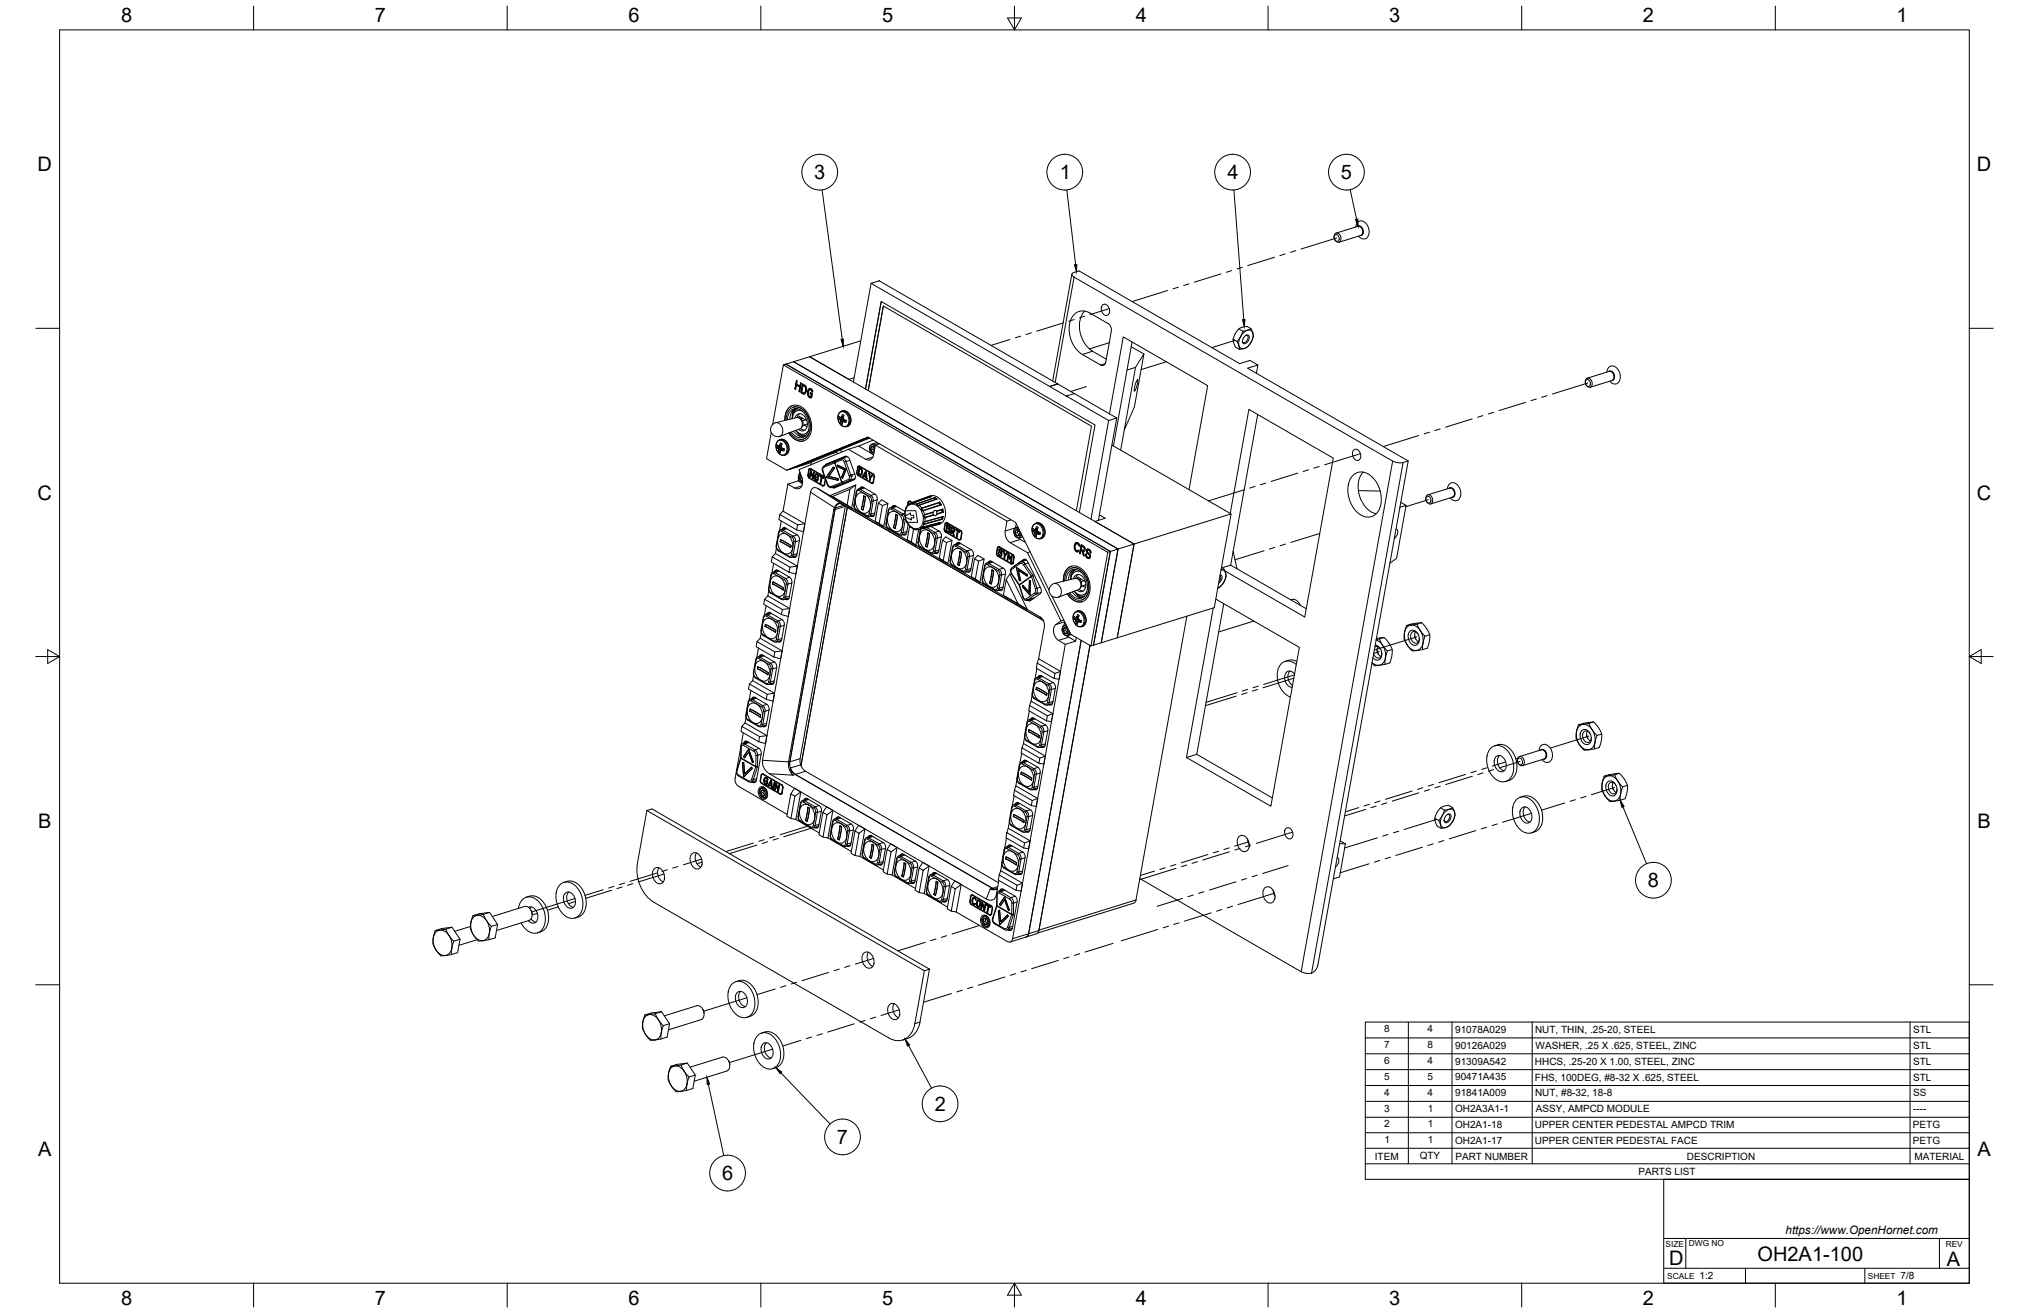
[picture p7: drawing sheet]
<svg xmlns="http://www.w3.org/2000/svg" width="864mm" height="559mm" viewBox="0 0 864 559" stroke-linecap="round" stroke-linejoin="round" font-family="sans-serif">
<defs><g id="words">
<g font-size="8.5">
<text x="51.6" y="9.4">8</text>
<text x="159.5" y="9.4">7</text>
<text x="267.5" y="9.4">6</text>
<text x="375.4" y="9.3">5</text>
<text x="483.4" y="9.4">4</text>
<text x="591.3" y="9.4">3</text>
<text x="699.3" y="9.4">2</text>
<text x="807.2" y="9.4">1</text>
<text x="16" y="72.9">D</text>
<text x="346.5" y="76.3">3</text>
<text x="451.1" y="76.3">1</text>
<text x="522.4" y="76.3">4</text>
<text x="570.7" y="76.3">5</text>
<text x="841.4" y="72.9">D</text>
<text x="16" y="212.6">C</text>
<text x="841.4" y="212.6">C</text>
<text x="16.2" y="352.3">B</text>
<text x="841.7" y="352.3">B</text>
<text x="701.4" y="377.6">8</text>
<text x="397.8" y="472.9">2</text>
<text x="356.2" y="486.9">7</text>
<text x="16.2" y="492">A</text>
<text x="841.7" y="492">A</text>
<text x="307.3" y="502.3">6</text>
<text x="710.4" y="538.4">D</text>
<text x="748.1" y="536.7">OH2A1-100</text>
<text x="828.7" y="538.8">A</text>
<text x="51.6" y="555.5">8</text>
<text x="159.5" y="555.5">7</text>
<text x="267.5" y="555.5">6</text>
<text x="375.4" y="555.4">5</text>
<text x="483.4" y="555.5">4</text>
<text x="591.3" y="555.5">3</text>
<text x="699.3" y="555.5">2</text>
<text x="807.2" y="555.5">1</text>
</g>
<text font-size="5" x="760" y="525.2">https://www.OpenHornet.com</text>
<g font-size="4.3">
<text x="589.1" y="439.3">8</text>
<text x="607.6" y="439.3">4</text>
<text x="619.4" y="439.6">91078A029</text>
<text x="653.4" y="439.6">NUT, THIN, .25-20, STEEL</text>
<text x="814.3" y="439.6">STL</text>
<text x="589.1" y="446">7</text>
<text x="607.5" y="446.1">8</text>
<text x="619.4" y="446.3">90126A029</text>
<text x="653.6" y="446.4">WASHER, .25 X .625, STEEL, ZINC</text>
<text x="814.3" y="446.4">STL</text>
<text x="589.1" y="452.8">6</text>
<text x="607.6" y="452.8">4</text>
<text x="619.4" y="453.1">91309A542</text>
<text x="653.3" y="453.1">HHCS, .25-20 X 1.00, STEEL, ZINC</text>
<text x="814.3" y="453.1">STL</text>
<text x="589.1" y="459.5">5</text>
<text x="607.5" y="459.5">5</text>
<text x="619.4" y="459.8">90471A435</text>
<text x="653.3" y="459.9">FHS, 100DEG, #8-32 X .625, STEEL</text>
<text x="814.3" y="459.9">STL</text>
<text x="589.2" y="466.3">4</text>
<text x="607.6" y="466.3">4</text>
<text x="619.4" y="466.6">91841A009</text>
<text x="653.4" y="466.6">NUT, #8-32, 18-8</text>
<text x="814.3" y="466.6">SS</text>
<text x="589.1" y="473.1">3</text>
<text x="607.7" y="473.1">1</text>
<text x="619.3" y="473.4">OH2A3A1-1</text>
<text x="653.7" y="473.4">ASSY, AMPCD MODULE</text>
<text x="814.4" y="473.3">----</text>
<text x="589.2" y="479.8">2</text>
<text x="607.7" y="479.8">1</text>
<text x="619.3" y="480.1">OH2A1-18</text>
<text x="653.3" y="480.1">UPPER CENTER PEDESTAL AMPCD TRIM</text>
<text x="814.2" y="480.1">PETG</text>
<text x="589.3" y="486.4">1</text>
<text x="607.7" y="486.4">1</text>
<text x="619.3" y="486.7">OH2A1-17</text>
<text x="653.3" y="486.7">UPPER CENTER PEDESTAL FACE</text>
<text x="814.2" y="486.7">PETG</text>
<text x="585.2" y="493.5">ITEM</text>
<text x="604.3" y="493.4">QTY</text>
<text x="619.4" y="493.5">PART NUMBER</text>
<text x="718" y="493.5">DESCRIPTION</text>
<text x="814.9" y="493.5">MATERIAL</text>
<text x="697.3" y="500.1">PARTS LIST</text>
<text x="723.4" y="544.5">1:2</text>
<text x="809" y="544.5">7/8</text>
</g>
<g font-size="3.5">
<text x="708.9" y="530.9">SIZE</text>
<text x="718.9" y="530.5">DWG NO</text>
<text x="828.2" y="530.9">REV</text>
<text x="709.6" y="544.2">SCALE</text>
<text x="795" y="544.2">SHEET</text>
</g>
</g></defs>
<!-- layer: Visible -->
<g fill="none" stroke="#000" stroke-width=".43">
<path d="M568.2 100a1.42 1.42 0 0 1 1.7 1 1.42 1.42 0 0 1-.9 1.7 1.75 1.75 0 0 1-.8-2.7zM577 96.6a2.48 2.48 0 0 1 2-2.6 2.48 2.48 0 0 1 2.9 1.7 3.9 3.9 0 0 1-1.1 6l-1.6-.3-1-.9M577.7 96.4a2.06 2.06 0 0 1 2.3 1.4 2.06 2.06 0 0 1-1.1 2.5M578 96.3a2.14 2.14 0 0 1 2.2 1.5 2.14 2.14 0 0 1-1 2.4M578 96.3l-9.3 2.9M578 96.3a2.19 2.19 0 0 1 1.9 1.5 2.19 2.19 0 0 1-.7 2.4M456.2 116.7l-8.1 45.5M567.8 101l.1 .2M567.8 101a1.35 1.35 0 0 1 .9-1.8 1.35 1.35 0 0 1 1.7 1 1.59 1.59 0 0 1 .4 2 1.59 1.59 0 0 1-1.9 .7l-.7-.8M568.1 102l.1 .1M579.2 100.2l-9.3 2.9M370.8 120.6l3.4-1.1 76 43.9-3.4 1.1z"/>
<path d="M370.8 120.6l-7.6 42M375.1 128.3l-6.7 37.2 6.7-37.2 91 52.5-6.7 37.3M376 130.2l-6.5 36 6.5-36 88.6 51.2-6.5 36M461.7 132.4a11.9 11.9 0 0 0 1.2 15.3l2.1 1.8 5.9 3.4M469.2 129.9a1.94 1.94 0 0 1 2-.1 1.94 1.94 0 0 1 1 1.8 1.65 1.65 0 0 1-.3 2.2 1.65 1.65 0 0 1-2.2-.1l-.7-1-.3-1.2zM527.3 140l1.7 .9M532.4 139.9l-1.7-1-.6 .1a6 6 0 0 0-5 7.1l.8 1.6 1.7 1M532.4 139.9l-1.4 .7M532.4 139.9l.8 1.8M334.5 155l138.1 79.7-7.2 39.9M334.5 155l-1.1 .3M337.8 153.9l138.1 79.8-7.2 39.9"/>
<path d="M366.4 145.1l-31.9 9.9M470.7 154.1l-.2 .6a1.36 1.36 0 0 1-2.1 .6l-7.7-4.5a12.3 12.3 0 0 1-3.7-16.7 5.2 5.2 0 0 1 6.8-.9l7.8 4.5 1.3 1.6 .1 1.7-2.4 13.1M472.1 145.9l-8.4 2.6M481.5 147.6l5.4 3M481.8 145.5l-7.9 44.3M483.3 156.4l-3.6 1.1M486.9 150.6l-4.1 22.6-4.3 9.8 4.8-26.6zM524.8 144.4l1.7 1M527.3 147.2l.9 1.1h1.4M527.3 147.2l.2 .6a.72 .72 0 0 0 .2 .9 .72 .72 0 0 0 1-.2l.9-.2M528 143.3l-.5 .8a1.54 1.54 0 0 0-.5 2.2l.3 .9M528 143.3l-.8 2.3 .1 1.6"/>
<path d="M529 140.9l-1 2.4M529.9 143a1.14 1.14 0 0 1 1.7-.2 1.14 1.14 0 0 1-.1 1.8l-.5 .9a1.21 1.21 0 0 1-1.8 .7 1.21 1.21 0 0 1-.2-1.9zM530.1 142.8l.4-.1a1.47 1.47 0 0 1 .8 1.4 1.47 1.47 0 0 1-.9 1.3l-1 .4-.6-.7M531 140.6l-2 .3M531 140.6h1.4l.8 1.1M531 140.6l-1.4 .7-1.6 2M532.5 145.6a4.3 4.3 0 0 1-2.9 2.7M532.5 145.6l-1.5 1.9-1.4 .8M533.2 141.7a3.9 3.9 0 0 1-.7 3.9M533.2 141.7l.1 1.5-.8 2.4M534.8 158.9l.6-3.6-3.4-1.9-4.4 1.4-68.3-39.5-3 1.2a1.16 1.16 0 0 0 .9 1.4l135.6 78.3 3.2 .8 3.4-.8M535.4 155.3l-4.4 1.4 68.4 39.5-38.5 214.5a4.4 4.4 0 0 1-7.1 2.8"/>
<path d="M683.9 158.3a2.48 2.48 0 0 1 2.1-2.6 2.48 2.48 0 0 1 2.8 1.7 3.9 3.9 0 0 1-1.1 6l-1.6-.3-1-.9M684.6 158.1a2.06 2.06 0 0 1 2.3 1.5 2.06 2.06 0 0 1-1.1 2.4M684.9 158a2.14 2.14 0 0 1 2.2 1.5 2.14 2.14 0 0 1-1 2.5M684.9 158.1l-9.3 2.9M684.9 158a2.19 2.19 0 0 1 2 1.6 2.19 2.19 0 0 1-.8 2.3M330.2 179.9l8.8-2.2a2.73 2.73 0 0 1 2.4 1.9 2.73 2.73 0 0 1-.9 2.9l-8.5 3.2M334.1 178.9a5.3 5.3 0 0 1 5.1-6.5 9.4 9.4 0 0 1 4.4 14.3 4.9 4.9 0 0 1-7.3-1.5l-.6-.9a6.2 6.2 0 0 0 6.4 3.3M334.6 178.8a4.6 4.6 0 0 1 4.7-5.6 8.5 8.5 0 0 1 4 12.8 4.6 4.6 0 0 1-7-1.9M335.2 178.7a3.9 3.9 0 0 1 5-4.5 7.8 7.8 0 0 1 2.9 11.1 4 4 0 0 1-6.3-1.4M337.1 177.9v.3M337.2 176.6l.2 .1M337.4 174.8l-.3 3.1"/>
<path d="M337.4 172.6a5.8 5.8 0 0 0-3.3 6.3M337.7 173.3a6.3 6.3 0 0 1 6.8 5.3 6.3 6.3 0 0 1-2.6 8.3M337.7 173.3h-.1M337.8 174.4l-.2 .8 .3 .2M338.2 174l.1 .1M338.3 177.9a2.33 2.33 0 0 1 2.3-1.9 2.33 2.33 0 0 1 2.3 1.8 3.8 3.8 0 0 1-.9 5.5h-1.1l-1-.6M338.4 173.9l-.3 1.1M338.4 173.9a4.9 4.9 0 0 0-2.2 4.5M338.6 165.7h.1M339 162l.3 .1-.2 1.4 1.4 .8 .2-1.3h.3l-.7 3.8-.2-.5 .3-1.6-1.4-.8-.3 1.7-.3-.1zM339 173.9l-.4 .6M339 161.9l-.5 3.8"/>
<path d="M339 163.9l1.4 .8M339 163.9h.1M339.1 161.9l-.1 .1M339.5 174a3 3 0 0 0-2 2.9l-.3 1.3M340.2 166.5l.2 .2M340.3 176l-1 1.6M340.5 164.7l-.4 1.8M340.8 163.1l-.3 1.2M340.8 163.1h.1M340.8 162.9l-.1 .2M341 166.7h.1M341.2 177.7l-.1 .4"/>
<path d="M341.5 175a2.82 2.82 0 0 0-4.1 1.9M341.5 178l-.7 .2M341.6 163.4l1.2 .7 .5 1.2-.2 1.6-.8 .8-1.4-.8zM341.7 163.4l-.7 3.6 1.4 .7M341.8 164l.9 .5M341.9 164l.7 .4 .4 1-.2 1.2-.5 .6M341.9 164l-.6 2.8 1 .4M342.3 167.2h-.1M342.6 164.5l.4 1.2-.7 1.5M342.8 178.7l-1.2 .4M343.4 179l-3.2-1.8-.3 .6a2.48 2.48 0 0 1 1.7 3.6M343.8 166.6l.1 1.6"/>
<path d="M343.9 168.2l.7 1M344.1 165.7l.2-.1a.98 .98 0 0 1 1.2 0 .98 .98 0 0 1 .2 1.2l-.1-.2a.81 .81 0 0 0-1-.7 .81 .81 0 0 0-.5 1.1v.8a.66 .66 0 0 0 .3 .9 .66 .66 0 0 0 .8-.2l.2-.7-.5-.3v-.4l.9 .5-.2 1.2a.93 .93 0 0 1-1.1 .4 .93 .93 0 0 1-.6-1l-.2-1.2zM344.6 169.2l.6 .1M344.7 165.3l-1 1.3M344.8 165.9l.6 .2 .4 .7M344.9 167.5l.5 .3-.4 1M345 167.1l-.1 .4M345.8 166.8h.1M357 178l.4 .5M357.3 175.6l.6-.5 1.6-.3 1.1 .5 .9 1 .7 2.7-.3 1.3-.8 .9-1.8 .4-1.8-1.2-.9-2.5 .2-1.3zM357.4 178.5h.1M357.4 178.5l.4 .9"/>
<path d="M357.8 179.4l.1 .8M357.8 179.4h.1M357.9 177.7l-.8-.5-.1 .8M357.9 177.7h.1M358.2 177.3l-.3 .3M358.2 177.3l.4-.9 .2 .1 .5 .3-.4 .9M358.2 177.3h.1M358.5 177.8l.3 .2M358.5 179.9l-.6 .3M358.5 177.8l-1.5 .2M358.5 179.8v.8l-.6-.4M358.5 179.8h.1"/>
<path d="M358.5 177.6v.2M358.7 179.5l-.2 .3M358.7 179.5h.4M358.7 179.5h.1M358.8 178h.1M358.8 178l.1 .1M358.9 177.7v.5M358.9 177.7h.1M358.9 178.2v.1M358.9 177.5l-1 .2M358.9 178.3l.4 .3M359.1 179.5h.1"/>
<path d="M359.1 179.5l.9 .3M359.2 178.6v.7M359.3 178.6a.84 .84 0 0 1 .7 1.2M360 178.9l-1.3 .6M363.6 160.8l-2.3 .7-16.7-9.7 138.1 79.7-7.2 39.9 7.2-39.9-16.7-9.6 4.4-1.3-2.5-1.5M446.8 164.5l7 4.1M446.8 164.5l3.4-1.1 7.1 4.1M446.8 164.5h.1M472.2 176.1l5.9-32.7 35.9 20.7-7.9 44.3M475.3 177.9l-18-10.4-3.5 1.1 18.1 10.4M484 161.7l.3 .1-.2 1.6-1.3 3.1 .1-1.8zM535.3 176.4l-11.5 64.1 32.2 18.6"/>
<path d="M674.8 162.8v.1M674.8 162.7a1.35 1.35 0 0 1 .8-1.8 1.35 1.35 0 0 1 1.7 1 1.59 1.59 0 0 1 .4 2 1.59 1.59 0 0 1-1.9 .7l-.7-.8M675 163.7l.1 .1M675.1 161.7a1.42 1.42 0 0 1 1.7 1 1.42 1.42 0 0 1-.9 1.7 1.75 1.75 0 0 1-.8-2.7zM686.1 161.9l-9.3 2.9M328.3 184.1l-2 11.1 8.5 4.9 34.6-14.1 62.9 36.3 14.2 28.8M328.9 180.6l4.5-25.3 138.1 79.7-7.2 39.9-8.5-4.9-8-16.2M328.9 180.6a2.58 2.58 0 0 1 2.9-.3 2.58 2.58 0 0 1 1.4 2.6 2.51 2.51 0 0 1-1.7 3 2.51 2.51 0 0 1-3.1-1.6l-.4-2zM330.6 190.2l.5 .5M331 187.7l.7-.5 1.3-.2 1.1 .3 .8 .9 .7 1.2 .3 1.7-.3 1.2-.7 1-2.1 .4-1.1-.6-.7-.8-.7-2.2 .1-1.4zM331.1 190.7h.1M331.1 190.7l.3 .8"/>
<path d="M331.4 191.6l.1 .8M331.5 191.5v.1M331.5 189.8l-.8-.5-.1 .9M331.6 189.8h-.1M331.6 189.8l.6-1.3 .7 .4-.4 .9M332.2 192l-.7 .4M332.2 192v.7l-.7-.3M332.2 189.7v.2M332.3 191.7l-.1 .2M332.4 191.6h.3M332.4 191.6l-.1 .1M332.4 190.1l-1.8 .1"/>
<path d="M332.5 190.1h.1M332.5 190.1v.1M332.5 189.9l.1 .4M332.5 189.8v.1M332.5 190.4h.1M332.6 189.6l-1.1 .2M332.6 190.4l.3 .3M332.7 191.6h.1M332.9 190.7v.7M332.9 191.2h.1M332.9 190.8l.9 .3-.1 .6v.2l-.9-.3M333.6 191.1l-1.3 .5"/>
<path d="M335.9 199.8l-1.1 .3M337.8 183.5a4.9 4.9 0 0 0 4.4 2.4M339.2 198.8l-3.3 1M339.4 184l1.5 1.8M340.7 185l.8 .9M340.8 182.4l1.7 .7M341.5 181.4l-.4 .6M341.9 186.9h.1M341.9 185.3l.7 .3M342.2 180.9l1.3 .7M343.6 180.5h.1M343.6 180.5l-1.9 .6"/>
<path d="M344.1 183.4a3.1 3.1 0 0 1-5.4-.2l1.1 1.2 1.3 .7 1.9 .2M345.1 199.5l-.4 .1M345.2 196.9l-6 1.9M351.1 198.1l.5-.5 8.1-3.4a1.57 1.57 0 0 1 1.9 1.3l2.3 6.5a1.68 1.68 0 0 1-.6 2.3l-8.1 3.3-1-.1M353.4 196.9l-.3 .4M354.7 198.7l.5 .5-2.4 3.5 4 1-.1 .7-5.1-1.2zM354.7 198.8l-3 4.4M354.8 198.8l.3 .4M355.2 199.2l-2.5 3.6M356.6 198l3.6 1.6-1.6 4.1-.4-.6 1.2-3.1-2.8-1.4zM356.6 198v.6l2.9 1.4-1.3 3.1 .4 .4M356.7 198.6h-.1"/>
<path d="M356.7 198l3.5 1.7M356.7 193l-1-.6-10.4 4.3-.2 1.1M357.5 191.5l1.1 .8M359.5 200h-.1M360 194.2l-7.9 3.2-.5 .5M360.1 199.7l-1.5 3.9M360.7 194.4l-9.8 3.8a1.8 1.8 0 0 0-.8 2.3l2 5.8a1.7 1.7 0 0 0 2.1 1.2M365.5 189.8l5.4 3.2M365.7 199l.7 .2a1.64 1.64 0 0 1 .8 1.7 1.64 1.64 0 0 1-1.2 1.3l-.8-.5zM365.8 198.9l-.5 2.8 1.1 .6M365.9 198.3l5.7 3.3 .6 1.4M365.9 198.3l-.8 .2-.5 2.6"/>
<path d="M366 199.4l.7 .5 .2 .7-.2 .8-.5 .5-.7-.3zM366 199.4l.6 .4 .3 .7M366 198.4l-.5 .1M369.5 186.1l-33.6 13.7M369.8 186.3l-30.6 12.5M370.2 186.5l-16.4 6.5 1.9-.6M370.4 192.3l1.4 1.2M370.6 191.5l.5 .9 .9 .2M371.6 191.2l-1 .3M371.6 187.3l-6.1 2.5-4.4 1.4M371.7 190.1l-.1 1.1 .5 .8M372 192.4l-.7 .2"/>
<path d="M372 192.3l-.7 .3M372.3 190.7l-.8-.6a.96 .96 0 0 0-.8 1.5l.6 1M372.3 190.8a.95 .95 0 0 0-1.3-.7 .95 .95 0 0 0-.4 1.4M372.4 190.1a1.33 1.33 0 0 0-1.7-.6 1.33 1.33 0 0 0-.6 1.8l.6 1.4 1.2 .6M372.5 189.6a1.5 1.5 0 0 0-1.9-.3 1.5 1.5 0 0 0-.5 1.9M374 189l-1-.5-2 .6M374.3 188.9l-1.7 .5M473.2 189.4l50.8 29.3-7.2 39.9-51.4 16M478.5 183l-1.5 8.6M576.1 191.6a1.94 1.94 0 0 1 2-.1 1.94 1.94 0 0 1 1 1.8 1.65 1.65 0 0 1-.3 2.2 1.65 1.65 0 0 1-2.2-.1l-.7-1-.3-1.2zM331.9 219l7.6 4.3-.4 2.2-7.6-4.4zM333.3 217.5l9.3 5.4-.6 3.4-2.9-.8"/>
<path d="M333.3 217.5l-1.4 1.5M335.3 206l-2 11.5M339.7 204.7l-4.4 1.3M339.7 204.7l.9 .5M339.8 203.4v.1M339.9 203.8l-.2 .9M340.1 204.6l1.5 1.2M340.4 200.8l-.1 .9M340.6 201.4l-.7 1-.1 1M340.7 201.6a2.24 2.24 0 0 0-.8 2.3 2.24 2.24 0 0 0 1.7 1.7M340.9 202.3a1.44 1.44 0 0 0 .2 2.5M341 202.4l-.4 .1v.4a1.66 1.66 0 0 0 .5 1.9"/>
<path d="M341.1 204.8l.5 .1M341.3 203.3a3.2 3.2 0 0 1-2 4.8l-4-2.1M341.3 203.4l-1 .3M341.3 203.3l-1.2-3.4 21-8.7 7.4 4.3a2.13 2.13 0 0 0 3.3-1.8l.8-4.3 56 32.4-.8 4.2a5 5 0 0 0 2.1 4.9M341.6 204.7l-.5 .1M341.6 204.6l-.5 .2M344.4 200l-.4 2.3 .2 .8 5.9 3.5 .6-.1 .5-2.7M344.4 200l.2-.4 .4 .1 6 3.5M345 209.5l-20.5 114.1a6 6 0 0 0 2.9 5.7l92.4 53.3a2.59 2.59 0 0 0 4.2-1.6l1.2-6.3M345 209.5l.2-.7a1.71 1.71 0 0 1 2.7-1l95.3 55.1 1.1 1.8 .3 1.4-2.5 14.3M345 200.2l-.5 2.7 .3 .1M345.1 200.1l-.1 .1"/>
<path d="M345.1 200.1l.9 2.8 .3-2 .3 .1-.5 2.8-.9-2.8-.4 1.9h-.3l.5-2.8M345.2 201l.6 2.6M345.2 201h.1M345.9 203.6l.1 .2M346 203.8h.1M346.4 200.9l-.4 2M347.1 201.8h1l.4 .7-.2 .2a.69 .69 0 0 0-1-.6 .69 .69 0 0 0-.3 1.1l.2 .8a.35 .35 0 0 0 .4 .3 .35 .35 0 0 0 .3-.3l-.2-1 .6 .4-.1 .9a.82 .82 0 0 1-1.1 .3 .82 .82 0 0 1-.3-1.1l-.1-.9zM347.5 201.6l-.3 .2a1.75 1.75 0 0 0-.3 2l.5 .8 .5 .1M347.6 202l.3 .1M347.6 203.1l.1 .3M347.7 203l-.1 .1M347.8 204.3h-.1"/>
<path d="M347.8 203.4l.2 .1M347.9 202l.4 .8M348 204l-.2 .3M348 204h-.1M348.1 203.5l-.1 .5M348.4 202.8h.1M349 202.4l1.6 .9-.2 .2-.5-.3-.6 2.5-.2-.2 .5-2.4zM349 202.5l.1 .3M349 202.4l-.1 .1M349.1 202.8l.5 .3M349.2 205.5v.2M349.2 205.4l-.1 .1"/>
<path d="M349.3 205.7h.1M349.6 203l-.5 2.4M349.9 203.2l.6 .3M350.9 202.8l-5.8-3.4-.8 .2-.5 2.9 .6 1 6 3.4 .6-.6 .4-2.1M350.9 206.5l-.4 .1M351.7 203.2l5 1.1 .1-.6M351.7 203.2h-.1M352.8 202.7l3.9 1.1M353.3 210.9l11-4.5-1.8 9.9zM353.3 210.9l1 .4M354.3 211.3l7.4-3.1-1.1 6.7zM354.8 207.3l.7 .2"/>
<path d="M356.2 206.9l.4 .2M356.3 214.8l-.3 .4M357.1 214.4l-.4 .1M357.3 206.5l-3.1 1M357.4 206.5h-.1M358.2 203.1h.1M359.8 215.4l-19.3 108.1a5.8 5.8 0 0 0 2.3 4.7l82.2 47.5M360.6 214.9l1.9 1.4M360.6 215.9l-19.7 110M362.2 202.4h.1M362.2 202.5h.1M362.3 202.6h.1"/>
<path d="M362.3 202.8h.1M363.8 203.8l-6.5 2.7M364.3 206.4l-2.6 1.8M364.6 201.1l.6 1.3 6 3.4 .6-.6 .4-2.2M364.8 201.2l.4-2.3 .4-.4 6 3.4 .4 1M364.8 201.2l.4 1 6 3.4 .4-.5 .4-2.2M365.1 210.3a3 3 0 0 1 4.6 1.5 4.4 4.4 0 0 1-1.2 6.6 4.9 4.9 0 0 1-4.4-6.1zM365.3 201.5h.1M365.9 207.9l.5-.6 .6-.1 6 3.6 .4 1.8-1.2 6.2a1.03 1.03 0 0 1-.5 1 1.03 1.03 0 0 1-1.2-.2M366.3 201.9h.1M366.7 216.6l.6 .4M366.7 216.6l-.1 .1"/>
<path d="M366.8 200.5l-.4 1.4M366.9 207.2l-.5 .6M367.3 216.9v.1M367.5 207.5l-2.3 .7-.5 .4-1.2 6.3a2.22 2.22 0 0 0 .9 2.2l4.9 2.8 2.9-.8M367.6 202.7l1.1 .6M367.7 211.1l.6 .4M367.7 211.1l-1 5.5M367.7 211.1h-.1M368.3 211.5l-1 5.5M368.3 211.4l-.7-.4-1 5.6M368.3 211.5h.1M368.3 211.4l-1 5.6-.7-.4"/>
<path d="M368.4 200.6l.3 .2 .3 3.1-.3-.6-1.1-.6-.2 .3-.2-.2zM368.5 200.6l-1.3 2.2 .2 .2M368.5 201.2l.2 1.6-.9-.4zM368.5 201.2l.2 1.6M368.5 200.5l-.1 .1M368.7 203.7h.1M368.8 203.3v.4M368.8 203.7l.2 .2M369.9 201.4h.2l.3 1.7 .8-1 .3 .1-1 1.4-.2 1.1zM369.9 201.4v.1M369.9 201.6l.3 1.8M369.9 201.5v.1"/>
<path d="M370 201.3l-.2 .1M370.1 204.3l.2 .4M370.3 203.4l-.2 1M371.1 219.5l.7 .2M371.2 202.1l-.8 1M371.3 202.1h-.1M371.8 205.4l-.5 .1M373.8 214.1l1.8 1.1-1.4 7.6-1.7-1zM373.8 214.1l1.4-1.4 2.7 1.6-1.7 9.8-3.7-2.3M377.9 214.3l-2.3 .9M378.7 218.2a3 3 0 0 1 4.6 1.5 4.4 4.4 0 0 1-1.2 6.6 4.9 4.9 0 0 1-4.3-6.2zM379.6 215.8l.4-.6 .7-.1 4.5 2.6"/>
<path d="M380.5 215.1l-.4 .6M381.2 215.3l-2.2 .7-.7 .5-1.2 6.2a2.34 2.34 0 0 0 1 2.3l4.8 2.7 2.9-.7M381.3 219l.6 .3M381.3 219l-1 5.5M381.4 219h-.1M381.9 219.3l-1 5.5M382 219.3l-.1 .1M382 219.3l-1.1 5.6-.6-.4M382 219.3l-.7-.4-1 5.6M385.2 217.5h.1M385.2 217.5l.2 2.8M385.3 217.4l-.1 .1"/>
<path d="M385.3 217.3a3.3 3.3 0 0 1 2.8-2.8 3.3 3.3 0 0 1 3.5 2 5.7 5.7 0 0 1-.8 8.4 5.1 5.1 0 0 1-5.4-4.5M385.3 217.3l.1 3.1M385.6 216.3l-.3 1.1M385.6 216.2v.1M386.2 215.1l-.6 1.1M386.2 215.1h.1M386.4 215l-.2 .1M386.6 214.9l-.3 .1M386.7 214.9h.1M386.9 213.5l.4-.2 1 .5M386.9 214.4l-.4 .7M386.9 214.4h.1"/>
<path d="M387.3 213.5l-.6 .1-.3 1.4M387.3 213.5l.7 .4M387.3 213.3l-.8 .1-.3 1.7M387.6 214.1l8.2-3a5.6 5.6 0 0 1 6.3 4.7 5.6 5.6 0 0 1-2.5 7.4l-8.5 2.2M388 214l.4 .2 .6-.2M388 214l-1.1 .4M388.2 214.3h.1M388.6 214.3h.1M389 214h.1M389.1 214l1.3 .5M391.1 215l.1 .1M391.2 215.1h.1"/>
<path d="M391.3 215.1l.9 1.1M392.2 216.3h.1M392.2 216.2h.1M392.3 217.2h.1M392.3 216.2l.1 .2M392.3 216.8h.1M392.5 217.1h.1M392.9 217.3l.6 1.6M393.3 219.2h.1M393.5 218.9v.1M393.5 219l.1 .2M396.5 211.2l-7.5 2.8"/>
<path d="M397.6 217.4l1 .1 .2 1.2a.92 .92 0 0 1-1.4 .4 .92 .92 0 0 1 0-1.5zM401.1 216.9h.1M401.1 217.9h.1M523.6 218.5l8-44.3 35.9 20.8-12.2 67.6-34-19.6M524 218.7l-52.5 16.3M575.6 202.6a5.6 5.6 0 0 1 8.6 .5 12.2 12.2 0 0 1 1.8 15.3 5.6 5.6 0 0 1-8.5-.6 12.2 12.2 0 0 1-1.9-15.2zM578.1 208.8l9.4 .2M580.2 200.9a11.9 11.9 0 0 0 1.7 15.6l2.2 1.6 1.6 .5M596.2 213.8l2.3 1.3-2.7 .8M598.5 215.1l-4.1 22.5-2.8 2.1M606.9 212.6a1.38 1.38 0 0 1 .7-2 1.38 1.38 0 0 1 1.8 1 1.59 1.59 0 0 1 .4 2 1.59 1.59 0 0 1-1.9 .7l-.8-.9M607.2 211.4a1.42 1.42 0 0 1 1.8 .9 1.42 1.42 0 0 1-.9 1.8 1.75 1.75 0 0 1-.9-2.7z"/>
<path d="M616.1 208a2.48 2.48 0 0 1 2-2.6 2.48 2.48 0 0 1 2.8 1.7 3.9 3.9 0 0 1-1.1 6l-1.6-.3-.9-.9M616.7 207.8a2.06 2.06 0 0 1 2.3 1.4 2.06 2.06 0 0 1-1.1 2.5M617 207.7a2.19 2.19 0 0 1 2 1.5 2.19 2.19 0 0 1-.8 2.4M617 207.7a2.17 2.17 0 0 1 2.2 1.4 2.17 2.17 0 0 1-.8 2.5M617 207.7l-9.3 2.9M618.2 211.6l-9.3 2.9M618.4 211.6h-.2M328.7 237l7.5 4.4-.3 2.1-7.6-4.3zM329.3 239.8l-.7 4M330.1 235.6l9.2 5.3-.5 3.4-2.9-.8M330.1 235.6l-1.4 1.4M330.5 233.3l-.4 2.3"/>
<path d="M332 227.7a3 3 0 0 1 4.6 1.4 4.4 4.4 0 0 1-1.2 6.7 4.9 4.9 0 0 1-4.4-6.2zM332.1 230.5l4.5 2.6 .1-.9-2.4-1.5-2.1-1.1-.2 .9M332.1 230.5l4.4 2.5M332.1 230.5h-.1M332.3 229.7l-.2 .8M332.3 229.7l4.3 2.6M332.3 229.7h.1M332.5 221.7l-.7 4M332.8 225.3l.5-.6h1l5.6 3.5 .4 1.8-1.1 6.2M333.8 224.6l-.5 .5M334.4 224.8l-2.1 .7-.7 .6-1.2 6.1a2.22 2.22 0 0 0 .9 2.3l4.9 2.7 2.9-.7M336.5 233h.1"/>
<path d="M336.6 232.3l-.1 .7M336.7 232.2l-.1 .1M337.4 237h.2M338 236.8l.7 .2M339.2 236.2a1.06 1.06 0 0 1-1.6 .8M342.6 222.9l-3.1 .4M374.2 222.8l2 1.3M380.3 224.5l.6 .3M381 224.8l-.1 .1M384.7 227.4l.7 .2M385.7 221.5v.1M385.8 221.5l.1 .4"/>
<path d="M385.9 226.7a1.07 1.07 0 0 1-.6 1 1.07 1.07 0 0 1-1.1-.2M385.9 222h.1M385.9 222l.8 1.2M386.5 223.1l-.6 3.6M386.7 223.2h.1M386.7 223.2l1.9 1.8M387.2 223.9l-1.1 5.8 1.8 1 1-5.6M387.9 230.7l1.9 1.3M388.6 225h.1M388.6 225l1.2 .4M389.8 225.4l.1 .1M390.1 225.4l-.2 .1"/>
<path d="M390.1 225.3l.7 .1M390.5 225.3l-.6 .1M390.5 225.3h.1M390.8 225.4h.1M391.7 225.2l-1 5.4a2.29 2.29 0 0 0 1 2.3l4.9 2.7 2.9-.7M391.8 224.8h.1M391.9 225l-1 .4-1.1 6.6-3.7-2.3M391.9 225h.1M392.1 224.9h.1M392.1 224.9l-.2 .1M392.3 226.1a3 3 0 0 1 4.7 1.5 4.4 4.4 0 0 1-1.2 6.6 4.9 4.9 0 0 1-4.4-6.2zM392.7 224.3v.1"/>
<path d="M392.7 224.3h.1M393.3 223.2l-.6 1.1M393.3 220.2h.1M393.4 223.2h-.1M393.4 222.9v.3M393.6 220.1h.1M393.7 220.2v.2M393.7 220.4h.1M393.7 220.4v1.7M393.9 232.4l.7 .4M394 232.4l.6 .3M394.6 232.7h.1"/>
<path d="M395 226.9l.6 .3M395 226.9l-1.1 5.5M395 226.8l-.1 .1M395.6 227.2l-1 5.5M395.6 227.2h.1M395.6 227.2l-1 5.6M395.6 227.2l-.7-.4-1 5.6M396.3 224.1l3.7 2.2 .6 1.2-1.1 7.1a1.05 1.05 0 0 1-.6 1 1.05 1.05 0 0 1-1.1-.2M398.4 235.2l.6 .3M400.2 222.4l-7.9 2M401.2 229.9l1.7 1-1.4 7.7-1.7-1zM401.2 229.9l1.3-1.4 2.7 1.5-1.8 9.9-3.6-2.3"/>
<path d="M401.5 238.6l1.9 1.3M402.4 226.5l5.7 3.3M402.5 222.7l.6-.1 5.9 3.5 .2 .8-.6 2.7-6.4-3.5-.2-.9zM402.8 226l1.1 .5M403.1 223.1l1.4 1-.2 1.9a.56 .56 0 0 1-.3 .5 .56 .56 0 0 1-.6-.1l-.8-.5zM403.1 224.7l-.2 1.1 .8 .4 .4-.4M403.2 223.1l-.4 3M403.2 222.4l-.5 .2M403.4 223.6l-.2 .7 .7 .5 .4-.3M403.8 226.1h.1M403.9 225.1l.2 .7M403.9 225.1l-.8-.4 .9 .5 .1 .5-.3 .4"/>
<path d="M404.2 224.7l-.1 .1M404.2 225.1h.1M404.3 224.5l-.9-.9 .8 .5v.6M404.6 226.9h.1M404.6 226.8h.1M405.1 224.3l1.3 .9-.1 1-.6 .2 .3 1.5-.6-1.7-.4-.2-.1 1.1-.3-.1zM405.1 224.4h-.1M405.1 226l.9 1.9M405.1 226h-.1M405.1 224.2l-.4 3M405.2 230l-2.3 .9M405.3 224.7l.7 .4 .1 .6-.3 .3-.7-.3 .2-1 .8 .6-.1 .7"/>
<path d="M405.4 226.2h.1M405.7 226.4h.4M405.8 227.7h.1M405.9 226h.1M406 227.9h-.1M406 234a3 3 0 0 1 4.6 1.4 4.4 4.4 0 0 1-1.2 6.7 4.9 4.9 0 0 1-4.4-6.2zM406.9 231.6l.4-.6 .7-.1 5.3 3 .8 1 .2 1.4M406.9 225.4l1.6 .9-.7-.2-.5 2.6 .2-2.7zM407 225.3l.1 .4M407.1 225.7l.4 .3M407.2 228.3l.1 .3M407.6 226l-.5 2.3"/>
<path d="M407.8 230.9l-.4 .5M407.8 226.1l.7 .3M408.5 231.1l-2.4 .7-.5 .6-1.2 6.1a2.28 2.28 0 0 0 1 2.3l4.8 2.7 2.9-.7M408.5 234.6l-1 5.7M408.6 234.7l.7 .4M408.6 234.7l.6 .4M408.6 234.7l-1 5.5M408.7 234.7l-.1 .1M408.9 225.7l-6.1-3.4-.6 .6-.4 2.2 .6 1.4M408.9 225.7l.5 1.3-.5 2.6-.7 .2M409 229.5l-.5 .1M409.2 235.1l-.9 5.5-.7-.3"/>
<path d="M409.3 235.1h-.1M409.3 235.1l-1.1 5.6-.7-.4M414.3 236.3l-1.1 6.2a1.06 1.06 0 0 1-.6 .9 1.06 1.06 0 0 1-1.1-.1M414.8 237.8l1.7 1-1.4 7.7-1.7-1zM414.8 237.8l1.4-1.4 2.7 1.5-1.8 9.9-3.7-2.3M418.9 237.9l-2.4 .9M420.5 239.5l.5-.6 .6-.1 5.4 3M421.4 238.7l-.4 .6M422.1 239l-2.2 .6-.7 .7-1.2 6.1a2.34 2.34 0 0 0 1 2.3l4.8 2.7 3-.7M424.8 233l.5-.1 6 3.5 .2 .8-.6 2.6-6.4-3.5-.2-.8zM425 235.2l.1 1.1M425.2 236.3l.9 .4"/>
<path d="M425.2 234l.1 .8M425.2 234h.1M425.3 233.7l.4-.1 .7 .4a.47 .47 0 0 1 .4 .5 .47 .47 0 0 1-.3 .4l-.3-.7-.6-.2-.1 .6 1 1.3-.2 .7-.5 .1a1.16 1.16 0 0 1-.9-1.4l.8 1a.46 .46 0 0 0 .5-.3 .46 .46 0 0 0-.3-.6l-.6-.7zM425.4 234.8l.6 .7M425.4 232.7l-.6-.1-.3 .5-.4 2.3 .3 1.1 6 3.6h.6l.7-2.8-.3-1.1-6-3.5-.4 .2M425.5 233.6l-.3 .4M425.6 234h.3M425.9 234l.1 .1M426 236.4h.1M426.1 235.5l.1 .6M426.1 234.1h.1M426.1 234.1l.4 .8"/>
<path d="M426.2 236.1l-.2 .3M426.5 234.9h.1M427.2 234.5h.2l.4 1.6 .7-.9 .3 .2-1 1.3-.2 1.1zM427.2 234.5v.1M427.2 234.6v.1M427.2 234.7l.3 1.8M427.3 234.4l-.2 .1M427.4 237.4l.1 .3M427.5 237.7h.1M427.6 236.5l-.2 .9M428.5 235.2l-.7 .9M428.6 235.2h-.1"/>
<path d="M429.2 235.6l.6 1.8 .8-.9 .3 .1-.5 2.8-.3-.3 .4-1.9-.8 .7-.4-1.4-.4 2-.2-.1zM429.3 235.6l-.6 2.7 .2 .2M429.4 236.5l.4 1.4M429.4 236.5h-.1M429.9 230.9l7.4 4.3 14.3 29.1a4.8 4.8 0 0 0-3.1 2.8 5.1 5.1 0 0 0 2 5.4l2.9 1.7-22.6 125.9a1.37 1.37 0 0 1-2 .6l-21.9-12.6M430.2 239.2l.1 .2M430.3 239.3l.1 .1M430.4 221.2l-1.8 .6M430.5 237.2l-.4 2M430.5 237.2h.1M430.6 236.5l-.8 .9M431.2 239.7l-.4 .2"/>
<path d="M432.5 222.9l-.3 1.7M433 226.6l-1 .3M433.2 225.6l-.2 1 .8 1.1-1.1 .3M433.2 225.6a1.7 1.7 0 0 1 .5 2.3M433.2 225.6a1.1 1.1 0 0 0-1.3 .6 1.1 1.1 0 0 0 .4 1.4l.4 .4M433.2 224.3l-.7 .2M433.4 224.6a1.56 1.56 0 0 0-1.6 .4 1.56 1.56 0 0 0-.3 1.7M433.6 229l.7 .6M433.7 227.9l-1 .1M433.7 226.2l-.7-.6a.98 .98 0 0 0-.7 1.6l.4 .8M433.8 225.5a1.4 1.4 0 0 0-2-.3 1.4 1.4 0 0 0-.2 2 1.42 1.42 0 0 0 1.2 1.5 1.42 1.42 0 0 0 1.6-1.1l-.1-1.1M433.9 226.9l-.2 1"/>
<path d="M434.3 229.6l2.2 1.2M434.6 239.1h.1M434.8 227.5a1.51 1.51 0 0 1-1.4 1.5 1.51 1.51 0 0 1-1.6-1.2M435.1 239.1h.1M435.3 228.5l-1.5 .5M435.8 239.4h.1M436.1 238l-1.4 1M436.5 238.1l-.8 .6M436.9 238.4l-2.7 .8-3.6 2.6a1.76 1.76 0 0 0-.2 2.4l3.4 4.8 1.7 5.4a1.38 1.38 0 0 0 1.6 1.1M438.4 234.9l-1.1 .3M439.6 225.7l.8 1.4M440 223.2l2-.7 1 .4 1 .9 .7 1.5 .1 1.6-.3 1.2-.7 .8-2 .4-1.6-1.1-.7-1.1-.3-1.6 .2-1.4z"/>
<path d="M440.2 225.3l-.5-.4-.1 .8M440.2 225.3h.1M440.2 225.3l.3 .1M440.4 227.1h.1M440.4 227.1l.1 .8M440.5 225.3v.1M440.8 225l-.2 .3M441.1 225.5l.4 .3M441.1 227.6l-.6 .3M441.1 225.5l-1.5 .2M441.1 227.5l.1 .8-.7-.4M441.1 227.5h.1"/>
<path d="M441.2 225.2l-.1 .3M441.3 227.2l-.2 .3M441.6 225.2l-1.1 .2M441.7 227.2h.1M441.7 227.2h-.4M441.8 226.3l.1 .4M441.8 224.5l-.3 .9 .4 .9M441.9 224.5l-.7-.4-.4 .9M441.9 226.3h.1M441.9 226.8l-.1 .1M441.9 226.3l.9 .4v.3l-.2 .5-.8-.3M441.9 226.7h.1"/>
<path d="M442.6 226.6l-1.3 .6M457.4 233.7l.7 1.1M457.7 231.3a1.05 1.05 0 0 1 1.3-.1 1.05 1.05 0 0 1 .4 1.2l-.2-.2a.83 .83 0 0 0-1-.8 .83 .83 0 0 0-.6 1.2v.3a.96 .96 0 0 0 .2 1.1 .96 .96 0 0 0 1.1 .2l.2 .1a.73 .73 0 0 1-.8 .7 .73 .73 0 0 1-.7-.8 2.89 2.89 0 0 1 .1-2.9zM457.9 231a2.47 2.47 0 0 0-.5 2.7M457.9 231v.1M458.2 234.8l.6 .1M458.2 230.9l-.3 .1M458.3 231.4l.4 .1M458.6 234.4h.1M458.8 231.5l.5 .8M458.9 234.2l-.3 .2M459.4 232.3h.1"/>
<path d="M459.6 235.4h-.1M459.7 235.6v.1M460.1 234.2l.5 .2 .8 2.2M460.2 231.9l1.2 .6 .5 .9-.1 1-.8 .3 .3 1.9-.8-2.2-.4-.2-.2 1.4-.4-.1zM460.2 232.1h-.1M460.2 231.9l-.6 3.5 .2 .3M460.4 232.5l1 .6a.56 .56 0 0 1 .2 .8 .56 .56 0 0 1-.7 .2l-.7-.4 .3-1.2 1 .7-.2 1M460.6 234.4h-.1M461.1 234.7h.4M461.1 234.7h-.1M461.3 236.6h.1M461.3 234.2h.1"/>
<path d="M462.3 235.7l-.1 1 .6 .7M462.5 234.2l.2 1M462.5 234.2h.1M462.7 235.2l.7 .8M462.8 233.7l.5-.1 .8 .5a.69 .69 0 0 1 .4 .6 .69 .69 0 0 1-.3 .6l-.5-.9-.7-.2v.8l.9 .9 .3 .9a.74 .74 0 0 1-.3 .8 .74 .74 0 0 1-.8 0l-.9-.8v-1h.2l.2 1 .5 .4a.59 .59 0 0 0 .7-.5 .59 .59 0 0 0-.4-.7l-.8-1zM462.8 237.4l.9 .3M463 233.6l-.5 .6M463.1 234.1l.3 .1M463.4 234.1l.2 .2M463.5 236l.3 .7-.3 .5M463.7 234.3h-.1M463.7 234.3l.5 1"/>
<path d="M464.2 235.3l.1 .1M464.4 221l7.5-42 3.4-1.1-7.8 43.5M524.8 234.6l1.7 7.5M594.2 225.1a2.57 2.57 0 0 1-.7 4.1M325.4 255l7.6 4.4-.4 2.2-7.5-4.4zM326.1 257.8l-.7 4M326.8 253.6l9.3 5.4-.6 3.4-2.9-.8M326.8 253.6l-1.4 1.4M327.2 251.4l-.4 2.2M328.7 245.7a3 3 0 0 1 4.7 1.5 4.4 4.4 0 0 1-1.2 6.6 4.9 4.9 0 0 1-4.4-6.2zM328.8 248.6l4.5 2.5 .2-.9M328.9 248.5l4.4 2.5"/>
<path d="M328.9 248.5l-.1 .1M329 247.6l4.5 2.6M329 247.7l-.2 .9M329 247.8l-.1 .7M329 247.8l4.4 2.5M329.1 247.7l-.1 .1M329.6 243.3l.4-.6 .7-.1 5.9 3.6 .4 1.8-1.1 6.2a1.06 1.06 0 0 1-.6 .9 1.06 1.06 0 0 1-1.1-.1M330.5 242.6l-.4 .6M331.2 242.8l-2.3 .7-.6 .6-1.2 6.1a2.22 2.22 0 0 0 1 2.3l4.8 2.7 2.9-.7M333.3 251v.1M333.4 250.3l-.1 .8M333.5 250.3h-.1"/>
<path d="M334.8 254.8l.6 .3M336.1 259l-3.1 .4M339.3 240.9l-3.1 .5M407.6 240.3h-.1M412 243.1l.7 .3M415.1 246.5l2 1.3M419.6 241.9a3 3 0 0 1 4.7 1.4 4.4 4.4 0 0 1-1.2 6.6 4.9 4.9 0 0 1-4.4-6.1zM421.3 248.1l.6 .4M421.3 248.2h-.1M421.9 248.5h.1M422.2 242.6l.7 .4M422.3 242.6l-1 5.5"/>
<path d="M422.3 242.6h.1M422.9 243l-1 5.5M422.9 243h-.1M422.9 242.9l-1 5.7-.7-.4M422.9 242.9l-.7-.4-1 5.7M425.7 251l.6 .2M426.9 250.3a1.06 1.06 0 0 1-.6 1 1.06 1.06 0 0 1-1.2-.1M427 241.7l.8 1.1 .2 1.3M427.9 244.2l-1.1 6.2M428.3 246.7l1.5-2.5 7.5 15.2-10.2-6.1M428.3 246.7l5 10.3-6.2-3.7zM431.3 241.3l4.2-3.1a1.38 1.38 0 0 1 1.9 .9l5.6 11.2a1.98 1.98 0 0 1-.3 2.4l-4.1 2.9"/>
<path d="M432.6 241.4l4.8 3.2-.2 .6-3.7-2.5 .9 4.5-.6-.1zM432.6 241.6l4.7 3-.1 .5M432.7 241.5l1.2 5.5 .5 .1M433.3 257l4 2.4M433.5 242.7h.1M434 247.1h-.2M435.2 249.7h-.1M435.4 249.1l2.6 2.8 .1-4.8 .5 .1-.2 6.1-3.3-3.6zM437.1 255.5h.1M437.2 245.1l-3.8-2.5 1 4.5M437.3 255.4h.1M437.3 255.4l.5 .3 .8-.1"/>
<path d="M437.4 255.4l-.3 .1M437.9 255.3l.7 .3M438 251.9h.1M438.3 247.2l.3 .1-.2 5.9-3.2-3.5 .2-.5 2.6 2.9 .2-4.9M439.2 254.8l.3 .2M440.1 254.6l-3 .9M441 252.8h.1M441.3 252.3h.1M447.5 249a2.58 2.58 0 0 1 2.9-.3 2.58 2.58 0 0 1 1.3 2.6 2.51 2.51 0 0 1-1.7 3 2.51 2.51 0 0 1-3.1-1.5l-.4-2zM448.7 248.3l8.9-2.2a2.73 2.73 0 0 1 2.3 1.9 2.73 2.73 0 0 1-.8 2.9l-8.6 3.2M452.6 247.4a5.3 5.3 0 0 1 5.1-6.5 9.4 9.4 0 0 1 4.5 14.2 4.9 4.9 0 0 1-7.3-1.5l-.6-.9M453.1 247.2a4.6 4.6 0 0 1 4.8-5.6 8.5 8.5 0 0 1 4 12.9 4.6 4.6 0 0 1-7.1-2"/>
<path d="M453.7 247.1a3.9 3.9 0 0 1 5.1-4.5 7.8 7.8 0 0 1 2.8 11.1 4 4 0 0 1-6.3-1.4M454.3 252.7a6.1 6.1 0 0 0 6.4 3.4M455.8 245.1h.1M456 245.3l-.2 1.3M456 243.2l-.3 3.4v-.2M456 241a5.8 5.8 0 0 0-3.3 6.4M456.2 241.7a5.8 5.8 0 0 1 6.4 4.3 7.3 7.3 0 0 1-1.4 9l-.8 .3M456.3 242.8l-.1 .9 .2 .1M456.4 251.9a4.9 4.9 0 0 0 4.3 2.5M456.8 242.5h.1M456.9 246.3a2.33 2.33 0 0 1 2.2-1.8 2.33 2.33 0 0 1 2.3 1.7 3.8 3.8 0 0 1-.9 5.6h-1l-1.1-.6M456.9 242.4l-.3 1.1"/>
<path d="M457 242.3a4.9 4.9 0 0 0-2.2 4.5M457.2 251.6l1.2 1.2 1.2 .8 2 .1M457.3 251.6a3.1 3.1 0 0 0 5.3 .2M457.5 242.3l-.4 .7M457.9 252.4l1.5 1.9M458.1 242.4a3.3 3.3 0 0 0-2.1 2.9M458.9 244.5l-1.1 1.6M459.3 250.8l1.7 .7M459.3 253.4l.8 1M459.7 246.2l-.1 .4M460 243.4a2.82 2.82 0 0 0-4 1.9M460.1 246.4l-.7 .2"/>
<path d="M460.5 253.8l.7 .3M460.8 249.3l1.2 .8M461.3 247.1l-1.2 .4M462 247.5l-3.3-1.9-.3 .6a2.52 2.52 0 0 1 1.3 4.2M462.2 248.9l-1.9 .6M517.5 255l35.5 20.5-12.1 67.6-35.9-20.7 11.4-63.7M519.3 244.9a1.87 1.87 0 0 1-.5 2.5M519.3 244.6a1.69 1.69 0 0 1 .1 2.9l-.7 .7M519.7 242.6l1.4 .3 .5 .9M519.9 241.4l.9 .6 .8 1.8M520.8 242l-1.1 .5M520.9 256.9l-11.5 64.1 32.1 18.6"/>
<path d="M520.9 247.7a4 4 0 0 1-2.6 2.6l1.5-1zM521.6 243.8a3.9 3.9 0 0 1-.7 3.9M521.6 243.8l.1 1.5-.8 2.4M523.8 240.5l-3.6 1.1M549.4 255.3a3.1 3.1 0 0 1 4 2.3M322.2 273.1l7.6 4.3-.4 2.2-7.6-4.4zM322.8 275.8l-.7 4M323.1 279.4l.5-.6 .7-.1 5.9 3.6 .4 1.8-1.1 6.2a1.05 1.05 0 0 1-.6 .9 1.05 1.05 0 0 1-1.2-.1M323.6 271.6l9.3 5.4-.6 3.4-2.9-.8M323.6 271.6l-1.4 1.5M324 269.4l-.4 2.2M324.1 278.7l-.5 .5"/>
<path d="M324.7 278.9l-2.3 .7-.5 .5-1.2 6.2a2.28 2.28 0 0 0 .9 2.3l4.9 2.7 2.9-.7M325.5 263.7a3 3 0 0 1 4.6 1.5 4.4 4.4 0 0 1-1.2 6.6 4.9 4.9 0 0 1-4.4-6.1zM325.7 266.5l4.3 2.6M325.7 266.6h-.1M325.7 265.7l4.5 2.6-.1 .9-4.5-2.6zM325.8 265.8l4.4 2.5M325.8 265.8l-.1 .8M325.9 265.8h-.1M326.3 261.3l.5-.6 1.1 .1 5.5 3.4 .4 1.8-1.1 6.2a1.05 1.05 0 0 1-.6 1 1.05 1.05 0 0 1-1.1-.1M327.3 260.6l-.4 .6M328 260.9l-2.2 .6-.7 .6-1.2 6.2a2.28 2.28 0 0 0 1 2.2l4.8 2.8 2.9-.8M330.1 269.1h-.1"/>
<path d="M330.2 268.3l-.2 .8M330.2 268.3h.1M331.5 272.9l.7 .2M332.9 277l-3.1 .4M444.2 264.3l-85.9-49.8h-1.6a2.89 2.89 0 0 0-1.3 2.4l-19.2 107.3 .2 2.6M452.8 263.9l-1.2 .4M453.3 264.9l-.5 1.3M453.6 268.2l-1 .3M453.7 267.2l-.1 1 .8 1.1M453.8 267.2a1.7 1.7 0 0 1 .5 2.3M453.8 267.2a1.1 1.1 0 0 0-1.3 .6 1.1 1.1 0 0 0 .4 1.4l.4 .4M453.8 265.9l-.7 .2"/>
<path d="M453.9 266.2a1.57 1.57 0 0 0-1.8 2.1M454.2 270.6l3.6 2.3M454.3 269.5l-1 .1M454.3 267.8l-.7-.6a.98 .98 0 0 0-.9 1.5l.6 .9M454.3 269.3l-1 .3M454.3 266.9a1.28 1.28 0 0 0-1.6-.3 1.28 1.28 0 0 0-.6 1.6 1.66 1.66 0 0 0 .7 1.8 1.66 1.66 0 0 0 2-.2l.2-1.5M454.5 268.5l-.2 1M455.4 269.2a1.51 1.51 0 0 1-1.4 1.4 1.51 1.51 0 0 1-1.6-1.2M456 270.1l-1.6 .5M457.1 263.2l.4 .5M457.2 262.4l.5 .4M457.2 262.3l-.2 .9"/>
<path d="M457.5 260.6l1.3-.6h.9l1.2 .6 .8 1.1 .6 2.6-.3 1.1-.9 1-1 .4-1.1-.1-1.6-1.5-.6-1.3-.1-1.4zM457.5 263.7h.1M457.5 263.7l.4 .8M457.7 262.8h.1M457.7 262.8h.3M457.9 264.5v.1M457.9 264.6l.1 .8M458 262.8h.1M458.1 271.3l-.3 1.6-4.4 1.3M458.6 263l.3 .1M458.6 265l-.6 .4M458.6 263l-1.6 .2"/>
<path d="M458.6 265v.7l-.6-.3M458.6 265h.1M458.6 262.7v.2M458.7 261.5l.6 .4-.3 1.5M458.7 261.5l-.7 1.3M458.8 264.7l-.2 .2M458.9 263.1h.1M458.9 263.1l.1 .1M459 263.4l.3 .3M459 262.6l-1 .2M459.3 263.7v.5M459.3 263.7l.1 .1"/>
<path d="M459.3 264.2v.2M459.4 263.8l.8 .3a.6 .6 0 0 1-.3 .7 .6 .6 0 0 1-.7-.2l-.5 .1M459.4 264.2h.1M460.1 264.1l-1.3 .5M460.2 272.5l-22.4 124.9M463.9 274.7l-21.7 121.3M465.4 274.6l-1.1 .3M505.2 262.2l-21.9 121.6-.8 .6-40.8 12.7M585.2 275.3l1.3-.1 1.1 1.1M585.3 274.5a3.7 3.7 0 0 1 1.5 6.4l-1.5-.2-.9-.8M585.7 272.4l1.5 .8 1.3 1.4M585.8 271.7l1.1-.2a2.68 2.68 0 0 1 3.9 1.7 7.6 7.6 0 0 1 .7 8.9l-2 .7"/>
<path d="M586.1 276.8l.5 1.5M586.5 275.2a3.2 3.2 0 0 0 1.3 4.2M587.1 271.9l-1.4 .3M587.1 271.9l1.4 2.7M588.1 277.9a1.67 1.67 0 0 1-1.1 2.1 1.67 1.67 0 0 1-2.1-1.1l-.2-.5M588.5 274.6l1.1 1.5a1.25 1.25 0 0 1 .5 2.2l-.6 3.4a.83 .83 0 0 1 0 1.1 .83 .83 0 0 1-1.1 .1l-1.5 .2M588.5 274.6a6.3 6.3 0 0 1-.5 8.2l-1 .3M589.2 271.3l-2.1 .6M592.6 276.4l-2.1 .7M597.8 269.2a5.4 5.4 0 0 0 1.2 5.4M597.8 269.2a7.7 7.7 0 0 0 1.2 5.4M598.7 266.2l4-.9a2.81 2.81 0 0 1 4.1 1.5 7.4 7.4 0 0 1 .8 8.8l-2.1 .9"/>
<path d="M598.7 266.2l-.9 3M599 274.6l.7 .9a2.23 2.23 0 0 0 3.2 1.3M599 274.6l1.6 1.6 1.1 .5 1.2 .1M600.2 268.5a3.1 3.1 0 0 1 3.9 3.6 2.09 2.09 0 0 1-1.3 2.5 2.09 2.09 0 0 1-2.6-1.1 3.8 3.8 0 0 1 0-5zM600.5 266a6.2 6.2 0 0 1 5.2 7v.7M600.5 266l-1.5 .8-1.2 2.4M600.5 266l-1.8 .2M602.1 270.5l.5 1.5M602.5 268.9a3.2 3.2 0 0 0 1.3 4.2M603.1 265.6l-2.6 .4M603.1 265.6l1 2.1 1.5 2.1a1.24 1.24 0 0 1 .5 2.1l-.4 1.8M603.6 270a1.7 1.7 0 0 0-2.2-1.1 1.7 1.7 0 0 0-1 2.3 2.22 2.22 0 0 0 3.1 2.2l.5-.8 .1-1.1"/>
<path d="M605.2 265l-2.1 .6M605.7 273.7l-1.2 2.4-1.6 .7M605.7 273.7l-.2 1.7a.75 .75 0 0 1 0 .8 .75 .75 0 0 1-.7 .4l-1.9 .2M608.6 270.1l-2.1 .7M319 291.1l7.5 4.4-.3 2.1-7.6-4.3zM319 299.8a3 3 0 0 1 4.7 1.5 4.4 4.4 0 0 1-1.2 6.6 4.9 4.9 0 0 1-4.4-6.2zM319.6 293.9l-.7 4M319.9 297.4l.5-.6 .6-.1 6 3.6 .3 1.8-1.1 6.2a1.03 1.03 0 0 1-.6 1 1.03 1.03 0 0 1-1.1-.2M320.4 289.7l9.2 5.3-.5 3.4-2.9-.8M320.4 289.7l-1.4 1.4M320.8 287.4l-.4 2.3M320.8 296.7l-.4 .6"/>
<path d="M321.5 296.9l-2.3 .8-.5 .4-1.3 6.2a2.22 2.22 0 0 0 1 2.3l4.8 2.7 2.9-.7M322.3 281.8a3 3 0 0 1 4.6 1.4 4.4 4.4 0 0 1-1.2 6.7 4.9 4.9 0 0 1-4.4-6.2zM322.3 284.6l.2-.9 4.5 2.6M322.4 284.6l4.5 2.6 .1-.9M322.4 284.6l4.4 2.5M322.6 283.8l-.3 .8M322.6 283.8l4.4 2.6M322.6 283.8h.1M326.9 287.1h-.1M326.9 286.3l-.1 .8M327 286.3l-.1 .1M328.3 290.9l.7 .2"/>
<path d="M329.6 295l-3.1 .5M439.3 295.8l-.5 2.6M440.9 290.6a3 3 0 0 1 4.6 1.4 4.4 4.4 0 0 1-1.2 6.6 4.9 4.9 0 0 1-4.4-6.1zM441 293.4l4.5 2.6M441 293.4l.1-.9 2.1 1.1 2.4 1.5-.1 .9M441.1 293.4l4.3 2.5M441.1 293.4h-.1M441.2 292.6l-.2 .8M441.2 292.6l4.4 2.5-.2 .8M441.3 292.6h-.1M441.3 284.5l-.8 4.4M441.5 282.2l7.5 4.4-.4 2.2-7.5-4.4z"/>
<path d="M441.5 282.2l.6-1.8 9.3 5.3-.6 3.4-2.2-.3M441.7 288.2l.5-.6h1.1l5.5 3.5 .4 1.8-1.1 6.2M442.7 287.4l-.4 .6M443.4 287.7l-2.4 .7-.5 .5-1.2 6.2a2.27 2.27 0 0 0 1 2.3l4.7 2.7 3-.7M445.5 295.9h-.1M446.9 299.7l.7 .3M448.1 299a1.07 1.07 0 0 1-.6 1 1.07 1.07 0 0 1-1.1-.1M451.4 285.7l-2.4 .9M547 281.5l2.5-.6 2.5 .6M549 285.6a4.3 4.3 0 0 0 1.1 6.2M551 286.9a2.27 2.27 0 0 0-2.9-1.2 2.27 2.27 0 0 0-1.3 2.9 3.9 3.9 0 0 0 3.2 3.9M551.7 282.8a4.6 4.6 0 0 0-5.2-1.1 4.6 4.6 0 0 0-2.8 4.6 10 10 0 0 0 5.6 10.3"/>
<path d="M584 282.2l.2 .2a2.05 2.05 0 0 0 2.7 .7M584 282l1.5 .9 1.5 .2M315.7 309.1l7.6 4.4-.4 2.2-7.5-4.4zM316.4 311.9l-3.5 19.4M316.4 316.4h.1M316.5 316.4a1.03 1.03 0 0 1 1.5-.8l5 2.8a2.44 2.44 0 0 1 1 2.4l-2 11.3a1.05 1.05 0 0 1-1.6 .9l-.4-.2M317.1 307.7l9.3 5.4-.6 3.4-2.9-.8M317.1 307.7l-1.4 1.4M317.5 315.4l-.5 .8M317.5 305.5l-.4 2.2M318.3 315.7v.1M318.4 315.8l-2.4 .7-.5 .6-.2 5.4-1.8 5.3a2.14 2.14 0 0 0 .8 2.4l4.6 2.7 3-.7"/>
<path d="M318.7 318.8l2 5.7h-.4l-1.7-4.4-1.7 2.5-.5-.6zM319.1 302.7l4.5 2.6 .2-1M319.1 302.6l.2-.9 4.5 2.6M319.2 302.6l4.4 2.5M319.2 302.6l-.1 .1M319.3 301.9l-.1 .7M319.3 301.9l4.5 2.5M319.4 301.8l-.1 .1M323.6 305.1v.1M323.7 304.4l-.1 .7M325 308.9l.7 .3M326.4 313.1l-3.1 .4"/>
<path d="M435 318.3l7.6 4.4-.4 2.1-7.6-4.3zM435 318.3l.6-1.9 9.3 5.4-.6 3.4-2.1-.4M436.1 313.9l-.5 2.5M437.7 308.6a3 3 0 0 1 4.6 1.5 4.4 4.4 0 0 1-1.2 6.6 4.9 4.9 0 0 1-4.4-6.2zM437.8 311.4l4.4 2.5M437.8 311.4l.2-.8 4.4 2.6M437.8 311.4l-.1 .1M437.9 310.5l4.5 2.6-.2 .9-4.5-2.6M437.9 310.6l-.2 .9M438 310.6v.1M438.1 302.6l-.8 4.3M438.2 300.2l7.6 4.4-.4 2.2-7.5-4.4z"/>
<path d="M438.2 300.2l.6-1.8 9.3 5.4-.6 3.3-2.1-.3M439.5 305.5l-.5 .5M440 305.7l5 2.8 .8 1 .2 1.4-1.1 6.2a1.05 1.05 0 0 1-.6 .9 1.05 1.05 0 0 1-1.2-.1M440 305.6h-1l-.5 .6M440.1 305.7l-2.2 .7-.7 .6-1.1 6.1a2.34 2.34 0 0 0 .9 2.3l4.7 2.7 3.1-.7M442.2 313.9h.1M442.3 313.2l-.1 .7M442.4 313.2h-.1M443.7 317.8l.7 .2M448.1 303.8l-2.3 .8M634.7 318.2a5.3 5.3 0 0 1 7.9 2.7 9.3 9.3 0 0 1-.3 10.9 5.3 5.3 0 0 1-7.9-2.6 9.3 9.3 0 0 1 .3-11zM636.2 317.4a6 6 0 0 1 8.1 3.4 8.4 8.4 0 0 1-1.3 11l-2.1 .8"/>
<path d="M655.1 319.4a2.48 2.48 0 0 1 2-2.6 2.48 2.48 0 0 1 2.8 1.7 3.9 3.9 0 0 1-1.1 6l-1.6-.4-.9-.8M655.8 319.2a2.06 2.06 0 0 1 2.3 1.4 2.06 2.06 0 0 1-1.1 2.5M656 319.1a2.14 2.14 0 0 1 2.2 1.5 2.14 2.14 0 0 1-.9 2.4l-9.4 2.9M656 319.1l-9.3 2.9M656 319.1a2.19 2.19 0 0 1 2 1.5 2.19 2.19 0 0 1-.8 2.4M671 311.4a7.7 7.7 0 0 0 3.6 7.9l1.5-.2M671 311.4a3.3 3.3 0 0 1 2.5-3.1 3.3 3.3 0 0 1 3.7 1.6 6.4 6.4 0 0 1 0 8.8l-1.1 .4M671 311.4a6.7 6.7 0 0 0 4.5 7.7h.6M671.9 308.5l4-1a2.79 2.79 0 0 1 4.1 1.6 7.6 7.6 0 0 1 .7 9l-2 .6M671.9 308.5l-.9 2.9M673.4 310.8a3.1 3.1 0 0 1 3.9 3.5 2.09 2.09 0 0 1-1.3 2.5 2.09 2.09 0 0 1-2.6-1.1 3.8 3.8 0 0 1 0-4.9zM675.3 312.7l.5 1.6"/>
<path d="M675.6 311.2a3.2 3.2 0 0 0 1.4 4.2M676.3 307.9l-4.4 .6M676.3 307.9l1.2 2.4 1.3 1.8a1.23 1.23 0 0 1 .5 2.1l-.6 3.4a.83 .83 0 0 1 0 1.1 .83 .83 0 0 1-1.1 .2l-1.5 .2M676.8 312.3a1.7 1.7 0 0 0-2.2-1.2 1.7 1.7 0 0 0-1 2.4 2.22 2.22 0 0 0 3.1 2.2l.5-.8 .1-1.1M678.3 307.3l-2 .6M681.8 312.4l-2.1 .6M312.9 331.3l.3 2.2 1.1 1.1 20.7 12M316 324.6l.5-.1 .5 4.8 2.9-2.8 .4 .6-3.8 3.6zM316 324.7l.6 5.9M316.5 324.5l-.5 .2 .5-.1M316.5 324.6l.4 4.9 3-2.9M316.5 322h-.1"/>
<path d="M316.9 322.5l1.7-2.5 1.7 4.5 .4-.1M317 322.5l-.5-.5 2.2-3.1 2 5.5-.4 .1M317.1 329.3h-.1M318.7 320.1h-.1M320 326.5l.2 .5-3.5 3.5M320 332.7h.1M320.3 332.5h.1M320.6 332.6l.9 .4M321.8 332.2l.1 .1M323.2 335.3a2.24 2.24 0 0 1 2.4 0 2.24 2.24 0 0 1 1.1 2.2 1.82 1.82 0 0 1-.5 2.2 1.82 1.82 0 0 1-2.4 0 3.5 3.5 0 0 1-.6-4.4zM323.2 337.4a1.59 1.59 0 0 1 1-2.2 1.59 1.59 0 0 1 2.1 1.2 2.01 2.01 0 0 1-1.2 3.3l-1.5-1.2M323.6 335.9a1.89 1.89 0 0 1 2.1 .3 1.89 1.89 0 0 1 .4 2.1 1.35 1.35 0 0 1-1.4 1.2 1.35 1.35 0 0 1-1.2-1.3l-.2-1.5z"/>
<path d="M323.8 337.6a1.08 1.08 0 0 0 .5 1 1.08 1.08 0 0 0 1.1 0M324 329.9l-.5 2.2 .3 1.1 8.2 4.8M324 329.9l.3-.6 .5 .1 8.2 4.7 .3 1.1-.4 2.3M324.7 337.4l-1 .3M324.8 329.6l7.9 4.6M324.8 329.6h-.4l-.3 .4-.4 2.2 .3 .8 8 4.8M324.9 329.4l-.5 .2M324.9 336.3a1.7 1.7 0 0 1 .5 2.3M324.9 336.3a.93 .93 0 0 0-1 .2 .93 .93 0 0 0-.1 1.1M324.9 336.3l-.2 1.1 .8 1-1 .4M325 335h.1M325 335l-.8 .2"/>
<path d="M325.3 333l.5 .8 .5 .1M325.4 338.6l-.9 .2M325.5 336.9l-.8-.6a.96 .96 0 0 0-.8 1.5l.6 1M325.5 331l.8-.1 .5 .6-.1 .4a.7 .7 0 0 0-1-.7 .7 .7 0 0 0-.3 1.1l.6 1.2 .4-.8-.4-.5 .6 .2v1a.82 .82 0 0 1-1.1 .4 .82 .82 0 0 1-.4-1.1zM325.7 337.6l-.3 1M325.9 330.8l-.3 .2a1.73 1.73 0 0 0-.3 2h-.1M326 331.2h.3M326.1 332.3l.1 .2M326.1 332.1l-.1 .2M326.2 333.5h-.1M326.2 332.5l.2 .6M326.3 331.2l.4 .7"/>
<path d="M326.4 339.4v.1M326.4 333.1l-.2 .4M326.4 333.1l-.1 .1M326.4 339.4l-.8 .3M326.7 331.9h.1M326.9 334.2l.1 .3M327.1 334.5h.1M327.3 334.2l1.1 .6M328.2 332l.2 .3 .3 3.1-.3-.6-1.1-.6-.2 .3-.2-.2zM328.2 332l-1.3 2.2M328.2 332.7l.2 1.6-.9-.4zM328.2 332.7l.2 1.6"/>
<path d="M328.3 332l-.2 .1M328.4 335.2h.1M328.5 334.8v.4M328.5 335.2l.2 .2M329.6 332.8l.2 .3-.6 2.7zM329.6 332.8l-.5 2.8 .2 .2M330.2 333.2l1 2.8 .4-1.9h.2l-.5 2.8-.9-2.8-.3 1.9h-.3zM330.3 333.3l-.5 2.7 .2 .1M330.3 333.2l-.1 .2M330.3 333.2h-.1M330.4 334.1h.1M330.4 334.1l.7 2.6"/>
<path d="M331.1 336.7l.2 .2M331.6 333.9l-.4 2.1M332.7 334.1l.4 1M332.8 337.7l-.4 .1M332.9 337.5l-.3 .5h-.6M333.1 335.2l-.5 2.4-.5 .2M336.1 325v.5M336.4 326.8l.9 1.7 1.2 1.1 83.9 48.5 1.8 .3M336.6 337.9l1.7 1-1.7 9.5-1.7-1zM336.6 337.9l1.6-2.4 2.6 1.5-2 11.7-2.2-.3M340.8 337l-2.5 1.9M343.1 339.7l-.4 .6"/>
<path d="M343.6 339.9l5 2.9M343.6 339.9h-1l-.5 .6M431.6 338.6l-.8 4.4M431.8 336.3l7.5 4.4-.3 2.2-7.6-4.4zM431.8 336.3l.6-1.8 9.3 5.3-.6 3.4-2.1-.3M432.8 331.9l-.4 2.6M434.4 326.6a3 3 0 0 1 4.7 1.5 4.4 4.4 0 0 1-1.2 6.6 4.9 4.9 0 0 1-4.4-6.2zM434.6 329.4l4.4 2.6M434.6 329.4l.1-.7 4.4 2.5M434.6 329.5h-.1M434.7 328.6l4.5 2.6-.2 .9-4.5-2.6zM434.8 320.6l-.7 4.3"/>
<path d="M435.3 324.3l.5-.7 1 .1 5.6 3.4 .3 1.8-1.1 6.2M436.2 323.5l-.4 .6M436.9 323.8l-2.2 .6-.6 .6-1.3 6.2a2.27 2.27 0 0 0 1 2.2l5 2.8 2.7-.8M439 332h.1M439.1 331.2l-.1 .8M439.1 331.2h.1M439.9 335.9l.1 .1M440.4 335.8l.7 .2M441.6 335.1a1.06 1.06 0 0 1-1.6 .9M441.7 339.8l-2.4 .9M444.9 321.8l-2.3 .9M509.4 321l-4.4 1.4"/>
<path d="M636.9 321.9a3.2 3.2 0 0 1 4.2 3.2 2.34 2.34 0 0 1-.6 2.6 2.34 2.34 0 0 1-2.5 .5 4.3 4.3 0 0 1-1.1-6.3zM638.2 321.5a4.2 4.2 0 0 0 2 6.5M645.9 324a1.38 1.38 0 0 1 .7-2 1.38 1.38 0 0 1 1.9 1 1.59 1.59 0 0 1 .3 1.9 1.59 1.59 0 0 1-1.9 .8l-.8-.9M646.3 322.8a1.42 1.42 0 0 1 1.7 .9 1.42 1.42 0 0 1-.9 1.8 1.75 1.75 0 0 1-.8-2.7zM648.5 338.9l-1.4 .4M648.5 338.8a6.6 6.6 0 0 1 7.2 4.9 8.1 8.1 0 0 1-1.7 10l-2.2 .8M681.9 333.3a5.5 5.5 0 0 0 1.2 5.4M681.9 333.3a7.7 7.7 0 0 0 1.2 5.4M682.8 330.3l4.1-.9a2.78 2.78 0 0 1 4 1.6 7.6 7.6 0 0 1 .8 8.9l-2.1 .7M682.8 330.3l-.9 3M683.1 338.7l.7 .9a2.26 2.26 0 0 0 3.3 1.4M683.1 338.7l1.6 1.6 1.2 .6h1.2"/>
<path d="M684.4 332.7a3.1 3.1 0 0 1 3.9 3.5 2.09 2.09 0 0 1-1.3 2.5 2.09 2.09 0 0 1-2.6-1.1 3.8 3.8 0 0 1 0-4.9zM686.2 334.6l.5 1.5M686.6 333a3.2 3.2 0 0 0 1.3 4.2M687.2 329.8l-4.4 .5M687.2 329.8l1.4 2.6M687.7 334.1a1.7 1.7 0 0 0-2.2-1.1 1.7 1.7 0 0 0-.9 2.3 2.22 2.22 0 0 0 3 2.3l.5-.8 .1-1.1M688.6 332.4l1.2 1.5a1.23 1.23 0 0 1 .4 2.2l-.4 1.7M688.6 332.4a3.5 3.5 0 0 0-5.9-1l-.8 1.9M688.6 332.4a7.7 7.7 0 0 1 1.2 5.4M689.3 329.1l-2.1 .7M689.8 337.8l-1.2 2.4-1.5 .7M689.8 337.8l-.2 1.7a.83 .83 0 0 1 0 1.1 .83 .83 0 0 1-1 .2l-1.5 .2"/>
<path d="M692.7 334.2l-2.1 .7M275.3 345l118.1 68.2M338.6 348.7l10.1 5.8M341.3 342.9a3 3 0 0 1 4.6 1.5 4.4 4.4 0 0 1-1.2 6.6 4.9 4.9 0 0 1-4.4-6.2zM342.8 349.2l.8 .4M342.9 349.1l.6 .4M342.9 349.2h-.1M343.6 349.5h-.1M343.8 340l-2.3 .7-.6 .6-1.2 6.1a2.28 2.28 0 0 0 1 2.3l4.8 2.7 2.9-.7M343.9 343.7l.6 .3M343.9 343.6l-1 5.5M344 343.6l-.1 .1"/>
<path d="M344.5 344h.1M344.5 344l-1 5.6 1.1-5.6-.8-.4-1 5.6M347.3 352l.7 .3M348.6 342.8l.8 1 .2 1.4M349.6 345.2l-1.1 6.2a1.06 1.06 0 0 1-.6 .9 1.06 1.06 0 0 1-1.1-.1M350.2 345.8l1.8 1-1.7 9.5-1.7-1.1zM350.2 345.8l1.6-2.4 2.7 1.5-2.1 11.7-2.1-.3M352.3 356.6l10 5.8M354.5 344.9l-2.5 1.9M354.9 350.8a3 3 0 0 1 4.7 1.4 4.4 4.4 0 0 1-1.2 6.6 4.9 4.9 0 0 1-4.4-6.1zM355.8 348.4l.5-.6 .6-.1 5.3 3M356.6 357l.6 .4"/>
<path d="M356.6 357l-.1 .1M356.7 347.6l-.4 .6M357.2 357.4h.1M357.4 347.9l-2.2 .7-.7 .6-1.2 6.1a2.28 2.28 0 0 0 1 2.2l4.8 2.8 3-.7M357.5 351.5l.6 .4M357.6 351.5l-1 5.5M357.6 351.5h-.1M358.2 351.9l-1 5.5M358.2 351.9h-.1M358.2 351.8l-1 5.7-.7-.4M358.2 351.8l-.7-.4-1 5.7M361 359.9l.6 .2"/>
<path d="M362.3 350.6l.6 .7 .4 1.3-1.2 6.6a1.06 1.06 0 0 1-.6 1 1.06 1.06 0 0 1-1.1-.1M363.9 353.6l1.7 1-1.7 9.5-1.7-1zM363.9 353.6l1.6-2.4 2.7 1.6-2.1 11.7-2.2-.4M368.2 352.8l-2.6 1.8M368.6 358.6a3 3 0 0 1 4.6 1.5 4.4 4.4 0 0 1-1.2 6.6 4.9 4.9 0 0 1-4.4-6.2zM369.4 356.3l.5-.6 .7-.2 5.3 3M370.4 355.5l-.4 .6M371.1 355.8l-2.3 .7-.6 .5-1.2 6.2a2.38 2.38 0 0 0 1 2.2l4.7 2.7 3-.6M371.1 359.3l.8 .4-1 5.7-.8-.4zM371.2 359.4l-1 5.5 .6 .4M371.3 359.4l.5 .4M371.8 359.8l-1 5.5"/>
<path d="M371.9 359.7l-.1 .1M375.9 358.5l.6 .6 .5 1.4-1.2 6.6a1.05 1.05 0 0 1-1.6 .9M428.4 356.7l-.8 4.3M428.5 354.4l7.6 4.3-.4 2.2-7.5-4.4zM428.5 354.4l.6-1.9 9.3 5.4-.6 3.3-2.1-.3M429.6 349.9l-.5 2.6M429.8 359.6l-.5 .5M430.4 359.8l-2.1 .7-.8 .6-1.1 6.1a2.34 2.34 0 0 0 1 2.3l4.8 2.7 2.9-.7M431.2 344.7a3 3 0 0 1 4.6 1.4 4.4 4.4 0 0 1-1.2 6.7 4.9 4.9 0 0 1-4.3-6.2zM431.3 347.5l.2-.8 4.4 2.5M431.3 347.5l4.5 2.6 .1-.9M431.3 347.5l.2-.9 4.4 2.6"/>
<path d="M431.4 347.5l4.3 2.5M431.6 346.7h-.1M432 342.3l.5-.6 .7-.1 5.9 3.6 .4 1.8-1.1 6.1a1.06 1.06 0 0 1-.6 1 1.06 1.06 0 0 1-1.1-.1M433 341.5l-.4 .6M433.7 341.8l-2.3 .7-.6 .5-1.2 6.2a2.27 2.27 0 0 0 1 2.3l4.8 2.7 2.9-.7M435.7 350h.1M435.9 349.2l-.2 .8M435.9 349.2v.1M437.2 353.8l.7 .3M438.4 357.9l-2.3 .8M527.5 355.9a3.2 3.2 0 0 1 4.2 3.2 2.34 2.34 0 0 1-.5 2.6 2.34 2.34 0 0 1-2.6 .5 4.3 4.3 0 0 1-1.1-6.3zM531 357l.8 2.6"/>
<path d="M547.2 352.7a1.94 1.94 0 0 1 2.1-.1 1.94 1.94 0 0 1 .9 1.8 1.65 1.65 0 0 1-.3 2.2 1.65 1.65 0 0 1-2.2-.1l-.7-1-.2-1.3zM570.2 359.1h2.4M570.4 357.8l2.2 1.3-2.5 14.1-2.6 .8M610.7 348.2l1.7 1M612.4 349.2l1 3.4M613.1 343.8l1.7 1M613.9 347.2l-1.5 2M613.9 347.2a3.7 3.7 0 0 0 .1 4.9l1.4 .1M614.8 344.8l-.9 2.4M615.4 352.2l-2 .4M615.7 346.9a1.14 1.14 0 0 1 1.7-.2 1.14 1.14 0 0 1 0 1.7l-.5 .9a1.21 1.21 0 0 1-1.8 .8 1.21 1.21 0 0 1-.2-1.9zM616 346.7l.3-.1a1.47 1.47 0 0 1 .8 1.3 1.47 1.47 0 0 1-.8 1.3l-1.1 .5-.5-.7"/>
<path d="M616.8 344.4l-2 .4M616.8 344.4l.6-.2a.73 .73 0 0 1 .9-.3 .73 .73 0 0 1 .4 .8l.4 .8M616.8 344.4l-1.4 .8-1.5 2M616.8 344.4l1.4 .1 .9 1M618.3 343.7l-1.7-1-.6 .1a6 6 0 0 0-5 7.1l.7 1.7 1.7 1M619.1 345.5a6.4 6.4 0 0 1-2.4 6.1l-1.3 .6M619.1 345.5a6.3 6.3 0 0 1-3.7 6.7M645.7 340.1a5.3 5.3 0 0 1 7.9 2.6 9.3 9.3 0 0 1-.3 11 5.3 5.3 0 0 1-7.9-2.7 9.3 9.3 0 0 1 .3-10.9zM647.9 343.8a3.2 3.2 0 0 1 4.1 3.2 2.34 2.34 0 0 1-.5 2.6 2.34 2.34 0 0 1-2.6 .4 4.3 4.3 0 0 1-1-6.2zM649.2 343.4a4.2 4.2 0 0 0 2 6.5M238.6 376.3a5.3 5.3 0 0 1 7.9 2.7 9.3 9.3 0 0 1-.3 10.9 5.3 5.3 0 0 1-7.9-2.6 9.3 9.3 0 0 1 .3-11zM240 375.5a6 6 0 0 1 8.1 3.4 8.4 8.4 0 0 1-1.2 11l-2.2 .8"/>
<path d="M240.8 380a3.2 3.2 0 0 1 4.1 3.2 2.34 2.34 0 0 1-.5 2.6 2.34 2.34 0 0 1-2.6 .5 4.3 4.3 0 0 1-1-6.3zM242.1 379.6a4.2 4.2 0 0 0 2 6.6M278.7 369.6a3.2 3.2 0 0 1 4.1 3.2 2.34 2.34 0 0 1-.5 2.6 2.34 2.34 0 0 1-2.6 .4 4.3 4.3 0 0 1-1-6.2zM280.4 369.3a4.4 4.4 0 0 0 1.9 6.1M294.7 363.2a3.2 3.2 0 0 1 4.1 3.3 2.34 2.34 0 0 1-.5 2.6 2.34 2.34 0 0 1-2.6 .4 4.3 4.3 0 0 1-1-6.3zM296.4 363a4.4 4.4 0 0 0 1.9 6M366 364.4l10 5.8M370.9 365.3h-.1M374.1 368h.1M374.6 367.8l.7 .2M377.5 361.5l1.8 1-1.7 9.5-1.7-1zM377.5 361.5l1.6-2.4 2.7 1.6-2.1 11.6-2.1-.3"/>
<path d="M379.6 372.3l10 5.8M381.8 360.7l-2.5 1.8M382.2 366.5a3 3 0 0 1 4.7 1.5 4.4 4.4 0 0 1-1.2 6.6 4.9 4.9 0 0 1-4.4-6.2zM383.1 364.1l.5-.6 .6-.1 5.4 3 .8 1 .2 1.4M383.8 372.8l.7 .4M384 363.4l-.4 .6M384.5 373.1h.1M384.7 363.6l-2.3 .8-.5 .4-1.3 6.3a2.22 2.22 0 0 0 1 2.2l4.8 2.7 3-.7M384.8 367.3l.7 .3M384.9 367.3l-1 5.5M384.9 367.3h-.1M385.4 367.6h.1"/>
<path d="M385.5 367.6l-1 5.5M385.5 367.6l-1 5.6M385.5 367.6l-.7-.4-1 5.6M388.3 375.7l.6 .2M390.5 368.8l-1 6.2a1.06 1.06 0 0 1-.6 1 1.06 1.06 0 0 1-1.2-.2M391.2 369.4l1.7 1-1.7 9.5-1.7-1zM391.2 369.4l1.5-2.4 2.8 1.6-2.1 11.6-2.2-.3M395.5 368.6l-2.6 1.8M395.9 374.4a3 3 0 0 1 4.6 1.5 4.4 4.4 0 0 1-1.2 6.6 4.9 4.9 0 0 1-4.4-6.2zM396.7 372l.5-.6 .7-.1 5.9 3.6 .4 1.8-1.1 6.2a1.06 1.06 0 0 1-.6 .9 1.06 1.06 0 0 1-1.1-.1M397.7 371.3l-.4 .6M398.4 371.5l-2.3 .7-.7 .7-1.1 6a2.22 2.22 0 0 0 1 2.3l4.8 2.7 2.9-.7"/>
<path d="M398.5 375.2l.6 .3M398.5 375.2l-1 5.5M398.6 375.2h-.1M399.1 375.5l-1 5.5M399.2 375.5h-.1M399.2 375.5l-1 5.6-.8-.4M399.2 375.5l-.8-.4-1 5.6M404.9 377.3l1.7 1-1.7 9.5-1.7-1zM404.9 377.3l1.5-2.4 2.7 1.5-2.1 11.7-2.1-.3M409.1 376.4l-2.5 1.9M424.5 378.2l-.4 .2M425.3 372.4l7.6 4.4-.4 2.1-7.6-4.3z"/>
<path d="M425.3 372.4l.6-1.9 9.3 5.4-.6 3.4-2.1-.4M425.4 379.2a1.05 1.05 0 0 1 1.6-.7l4.9 2.8a2.41 2.41 0 0 1 1 2.4l-2 11.2a1.06 1.06 0 0 1-1.6 1l-.3-.2M425.4 379.3h.1M426.4 368l-.5 2.5M426.4 378.3l-.5 .8M427.2 378.6v.1M427.3 378.7l-2.3 .6-.6 .7-.2 5.4-1.7 5.3a2.09 2.09 0 0 0 .7 2.4l4.8 2.7 2.9-.7M428 362.7a3 3 0 0 1 4.6 1.5 4.4 4.4 0 0 1-1.2 6.6 4.9 4.9 0 0 1-4.4-6.2zM428 365.5l4.5 2.6 .2-.9M428.1 365.6l.1-.9 4.5 2.5M428.1 365.5l4.4 2.5M428.3 364.7l4.3 2.6"/>
<path d="M428.3 364.7l-.3 .9M428.3 364.7l-.1 .1M428.8 360.3l.5-.6 .7-.1 5.9 3.6 .4 1.3-1.1 6.7a1.06 1.06 0 0 1-.6 .9 1.06 1.06 0 0 1-1.1-.1M432.5 368h.1M432.7 367.3l-.2 .7M432.7 367.3h-.1M434 371.9h.1M434.1 371.9l.6 .2M435.2 375.9l-2.3 .9M485.1 373.9l68.7 39.7M538.5 377.7a3.2 3.2 0 0 1 4.1 3.3 2.34 2.34 0 0 1-.5 2.6 2.34 2.34 0 0 1-2.6 .4 4.3 4.3 0 0 1-1-6.3zM541.9 378.9l.8 2.6"/>
<path d="M569.1 365a2.57 2.57 0 0 1-.7 4M185.3 396l2.6-.8 4.5-.6 3.4 5.1-1 5.7-4.7 1.2a2.61 2.61 0 0 1-3.3-.7l-1.2-1.5a7.6 7.6 0 0 1-.3-8.4zM189.7 395.5l-4.4 .5M191.1 398.1l2 2.5M191.1 398.1a3.5 3.5 0 0 0-5.9-1 6.7 6.7 0 0 0 3.8 9.6 3.3 3.3 0 0 0 3.3-3.2M191.1 398.1a7.7 7.7 0 0 1 1.2 5.4M192.4 394.6l-2.7 .9 1.4 2.6M195.8 399.7l-2.7 .9-.8 2.9M200.2 394.3l-6.7 2.1M201.3 389.7l2.6-.8 4.5-.6 3.4 5.1-1 5.7-4.7 1.2a2.78 2.78 0 0 1-4.1-1.6l-.6-.9a7.7 7.7 0 0 1-.1-8.1zM203.1 399.9l-7.8 2.4M205.7 389.1l-4.4 .6"/>
<path d="M207.1 391.8l2 2.5M207.1 391.8a3.5 3.5 0 0 0-5.9-1 6.7 6.7 0 0 0 3.8 9.6l.6-.1M207.1 391.8a7.7 7.7 0 0 1 1.2 5.4M208.3 397.2l-1.2 2.4-1.5 .7M208.3 397.2l-.2 2.7M208.4 388.3l-2.7 .8 1.4 2.7M211.8 393.4l-2.7 .9-.8 2.9M220.7 386.6a4.7 4.7 0 0 1 3.1-4.7 4.7 4.7 0 0 1 5.4 1.7 9.6 9.6 0 0 1 1 12.6 5 5 0 0 1-7.3-1.6l-1.1-1.8M223.3 385.8l-13.8 4.3M223.3 385.8a3.3 3.3 0 0 1 3 2.3 3.3 3.3 0 0 1-1.1 3.6l-13.9 4.3M225 386.2a3.4 3.4 0 0 1 3.9 3.7 2.25 2.25 0 0 1-1.1 2.8 2.25 2.25 0 0 1-2.9-.9M225.4 381.4l-1.4 .4"/>
<path d="M225.4 381.4a6.6 6.6 0 0 1 7.2 4.9 8.1 8.1 0 0 1-1.7 10l-2.2 .7M226 387.3l.5 1.7M226 391l.8 .9 1.3 .6M226.1 386l-.6 .7M393.3 380.2l10 5.8M397.5 380.7l.6 .3M397.5 380.7h-.1M398.2 381h-.1M401.9 383.6l.7 .2M412.9 383.7l.4-2.3 .5-.4 8.1 4.6 .4 1M412.9 383.7l.4 1M413.3 384.7l8.2 4.6 .4-.4 .4-2.2"/>
<path d="M413.8 382.9v1.2M413.9 384.1l.5 .9M414.1 382.2a.79 .79 0 0 1 1-.1 .79 .79 0 0 1 .3 1l-.2-.2a.69 .69 0 0 0-.9-.5 .69 .69 0 0 0-.3 1.1l.3 1 .9 .2a.87 .87 0 0 1-1.1 .2 .87 .87 0 0 1-.4-1.1zM414.1 380.9l-.5 .1M414.2 382.1h.1M414.3 382.1l-.6 .8M414.5 384.9l.4 .1M414.5 382l-.2 .1M414.6 382.3l.7 .8M414.6 382.3l-.1 .1M414.8 384.6h.1M415 384.5l-.2 .1"/>
<path d="M415.4 383.1h.1M415.8 385.3h.1M415.8 384h-.1M416.1 383.1l.9 .2 .4 1.2a1.07 1.07 0 0 1-.1 1.1 1.07 1.07 0 0 1-1 .4 2.27 2.27 0 0 1-.2-2.9zM416.3 383l-.1 .1M416.3 386h.1M416.3 383l-.5 .9a1.47 1.47 0 0 0 1 2.2M416.5 383.4l.5 .3M416.5 383.4h.1M417 383.7a.55 .55 0 0 0-.8-.3 .55 .55 0 0 0-.2 .8l.1 1.2 .6 .3M417 383.7l.1 1.4-.5 .6M417 383.7l.1 1.1"/>
<path d="M417.1 384.8l-.3 .9M417.9 389.9a2.24 2.24 0 0 1 2.4 0 2.24 2.24 0 0 1 1 2.2 1.82 1.82 0 0 1-.5 2.3 1.82 1.82 0 0 1-2.3-.1 3.5 3.5 0 0 1-.6-4.4zM417.9 392a1.59 1.59 0 0 1 1-2.1 1.59 1.59 0 0 1 2 1.2 2.01 2.01 0 0 1-1.2 3.2l-1.5-1.2M418 383.9l1 2.8 .3-1.9h.3l-.5 2.8-1-2.9-.3 2.1-.3-.1zM418 384l-.5 2.7 .2 .1M418 383.9v.1M418.1 383.9h-.1M418.1 384.7h.1M418.2 384.7l.6 2.7M418.3 390.5a1.89 1.89 0 0 1 2.1 .4 1.89 1.89 0 0 1 .4 2.1 1.35 1.35 0 0 1-1.4 1.2 1.35 1.35 0 0 1-1.3-1.3l-.2-1.6zM418.4 392.3l.7 1.1M418.9 387.4l.1 .2"/>
<path d="M419 387.6h.1M419.4 384.8l-.4 1.9M419.4 392l-1 .3M419.4 384.6l-.1 .2M419.6 390.9l-.2 1.1 .8 1.1M419.6 391a1.7 1.7 0 0 1 .5 2.3M419.6 391a.93 .93 0 0 0-1.1 .2 .93 .93 0 0 0-.1 1.1M419.7 389.6l-.8 .3M420 385l1.6 .9-.2 .3-.5-.4-.5 2.5-.3-.2 .5-2.4zM420 385l.1 .4M420.1 393.3l-1 .1M420.1 393.1l-1 .3"/>
<path d="M420.1 391.6l-.7-.6a.96 .96 0 0 0-.8 1.4l.5 1M420.2 385.4l.4 .3M420.2 388.1l.2 .2M420.3 392.3l-.2 1M420.6 385.7l-.5 2.4M420.9 385.8l.6 .3M421 394.1h.1M421 394.1l-.8 .2M422 389.2l-.4 .1M422.1 389l-.3 .5h-.6l-8.2-4.8-.3-1.1 .6-2.6 .7-.2 8.2 4.8 .3 1.1-.4 2.3M424.9 387.5l.6-.1 .4 4.8 2.9-2.9 .4 .7-3.8 3.6zM425 387.6l.5 5.9"/>
<path d="M425.4 387.4l-.4 .2 .4-.1M425.5 384.9h-.1M425.5 387.5l.4 4.8 2.9-2.9M425.8 385.4l1.8-2.5 1.6 4.5 .4-.1M426.1 392.2h-.2M427.6 381.7l2 5.7h-.4l-1.6-4.4-1.8 2.5-.4-.6zM427.6 381.8l1.9 5.5-.3 .1M427.6 383h.1M427.6 381.8l-2.2 3.1 .5 .5M428.9 389.4l.3 .5-3.6 3.5M428.9 395.6h.1M429.2 395.4h.1"/>
<path d="M429.5 395.5l.9 .4M430.7 395.1l.1 .1M437.8 397.4l-.5 1-.5 .4M442.2 396l-.5 1.1-.6 .3-11.2 3.5M192.3 403.5l-.2 2.8M311.8 418.6a5.3 5.3 0 0 1 7.9 2.6 9.3 9.3 0 0 1-.4 11 5.3 5.3 0 0 1-7.8-2.7 9.3 9.3 0 0 1 .3-10.9zM313.2 417.8a6 6 0 0 1 8.1 3.4 8.4 8.4 0 0 1-1.2 11l-2.2 .8M367.8 405.5a3.2 3.2 0 0 1 4.2 3.2 2.34 2.34 0 0 1-.5 2.6 2.34 2.34 0 0 1-2.6 .5 4.3 4.3 0 0 1-1.1-6.3zM369.6 405.3a4.4 4.4 0 0 0 1.9 6M393.4 413.2l2.2-.7-4 22.5a8.6 8.6 0 0 1-7.4 7.6M393.4 413.2l-4 22.5M395.6 412.5l-118.1-68.2-2.2 .7-4 22.5a16.7 16.7 0 0 0 7 16.4l100.1 57.9a7 7 0 0 0 10.7-4.7l.3-1.4"/>
<path d="M274.5 432l2.6-.9 4.5-.5 3.4 5.1-1 5.7-4.7 1.1a2.81 2.81 0 0 1-4.1-1.6l-.6-.9a7.7 7.7 0 0 1-.1-8zM278.9 431.4l-4.4 .6M280.3 434.1l2 2.4M280.3 434.1a3.5 3.5 0 0 0-5.9-1.1 6.7 6.7 0 0 0 3.8 9.6h.5M280.3 434.1a7.7 7.7 0 0 1 1.2 5.4M281.5 439.5l-1.2 2.3-1.6 .8M281.5 439.5l-.2 2.7M281.6 430.6l-2.7 .8 1.4 2.7M285 435.7l-2.7 .8-.8 3M296.5 428.1l-13.8 4.2M296.5 428a3.3 3.3 0 0 1 3 2.4 3.3 3.3 0 0 1-1.1 3.6l-13.9 4.3M299.1 429.6l.6 1.6"/>
<path d="M314 422.3a3.2 3.2 0 0 1 4.1 3.2 2.34 2.34 0 0 1-.5 2.6 2.34 2.34 0 0 1-2.6 .4 4.3 4.3 0 0 1-1-6.2zM315.3 421.9a4.2 4.2 0 0 0 2 6.5M324.1 439.7a6 6 0 0 1 8.1 3.3 8.4 8.4 0 0 1-1.2 11.1l-2.2 .7M378.8 427.4a3.2 3.2 0 0 1 4.1 3.2 2.34 2.34 0 0 1-.5 2.6 2.34 2.34 0 0 1-2.6 .5 4.3 4.3 0 0 1-1-6.3zM380.6 427.1a4.4 4.4 0 0 0 1.8 6.1M285.4 453.8l2.7-.8 4.4-.6 3.4 5.1-1 5.7-4.7 1.2a2.81 2.81 0 0 1-4-1.6l-.6-.9a7.7 7.7 0 0 1-.2-8.1zM289.9 453.3l-4.5 .5M291.2 455.9l2.1 2.5M291.2 455.9a3.5 3.5 0 0 0-5.9-1 6.7 6.7 0 0 0 3.8 9.6h.6M291.2 455.9a7.7 7.7 0 0 1 1.2 5.4M292.5 452.4l-2.6 .9 1.3 2.6M295.9 457.5l-2.6 .9-.9 2.9"/>
<path d="M307.4 449.9l-13.7 4.3M307.5 449.9a3.3 3.3 0 0 1 2.9 2.3 3.3 3.3 0 0 1-1.1 3.6l-13.8 4.3M310.1 451.4l.5 1.7M322.7 440.5a5.3 5.3 0 0 1 7.9 2.6 9.3 9.3 0 0 1-.3 10.9 5.3 5.3 0 0 1-7.9-2.6 9.3 9.3 0 0 1 .3-10.9zM324.9 444.1a3.2 3.2 0 0 1 4.1 3.3 2.34 2.34 0 0 1-.5 2.5 2.34 2.34 0 0 1-2.6 .5 4.3 4.3 0 0 1-1-6.3zM326.2 443.8a4.2 4.2 0 0 0 2 6.5M292.4 461.3l-1.2 2.4-1.5 .8M292.4 461.3l-.2 2.8"/>
</g>
<!-- layer: Visible Narrow -->
<g fill="none" stroke="#000" stroke-width=".43">
<path d="M457.2 117.9l-8.1 44.9M465 149.5l-4.3 1.4M470.5 154.7l-2.1 .6M338.4 165.3v.1M339 162.1h.1M340.1 166.3h.1M340.7 163.1h.1M341.2 167.2h-.1M341.6 163.6h-.1M341.8 167.6h.1M342.4 164.3h-.1M342.8 166.6h.1"/>
<path d="M342.9 166.2h.1M342.9 165.4h.1M345.3 168.4h-.1M345.7 166.5l-.1 .1M357.5 175.5a3 3 0 0 1 3.9 3.5 2.14 2.14 0 0 1-1.7 2.5 2.14 2.14 0 0 1-2.5-1.7l-.5-1.4v-1.4zM357.7 178.9l1.4-.4-1.4 .5M358.2 175a3.7 3.7 0 0 1 3.3 2.6 3.7 3.7 0 0 1-1.2 4M358.6 174.9a3.7 3.7 0 0 1 3.3 2.6 3.7 3.7 0 0 1-1.2 4M358.8 178l-1.4 .5M359 177.5l-1.1 .2M359.1 177.1l-.9 .2M359.3 179l-1.5 .4 1.5-.3"/>
<path d="M360 178.9l-1.3 .6M360.2 179l-1.1 .5 1.1-.5M331.2 187.7a3 3 0 0 1 3.8 3.4 2.14 2.14 0 0 1-1.7 2.6 2.14 2.14 0 0 1-2.5-1.8l-.5-1.3v-1.4zM331.3 191l1.5-.4-1.5 .5M331.8 189.4l.9-.1-.9 .2M331.9 187.1a3.7 3.7 0 0 1 3.3 2.6 3.7 3.7 0 0 1-1.3 4M332.3 187a3.7 3.7 0 0 1 3.3 2.6 3.7 3.7 0 0 1-1.3 4M332.5 190.1l-1.4 .6M332.6 189.6l-1 .2M332.9 191.2l-1.5 .4M333.6 191.1l-1.2 .5M333.8 191.2l-1.1 .4"/>
<path d="M344.4 199.9h-.2M345.3 199.6l-.3 .1M350.9 198.7l4.4-1.7 2.9 8.3M350.9 198.7l-.6 .5-.3 1.3M351 198.2l-.1 .5M352.1 197.4l-.5 .2M355.6 196.3l-.3 .7 .1-.6M358.2 195.7l.8 .3 .4 .7M358.4 195.1l-.2 .6-2.8 1.3 3 8.3 2.8-1.3 .1 .3a1.11 1.11 0 0 0 1.1-.8 1.11 1.11 0 0 0-.4-1.3l-.6 .3 .2 .8-.4 .7M358.5 195.1h.1M358.5 195.1l.7 .1 .6 .7 .3 .5-.8 .3M359.3 196.7l2.1 5.8"/>
<path d="M359.9 194.2h-.2M361.7 195.9l-1.6 .5 2 5.8 1.7-.5M365.3 198.8h-.3M365.7 199.1h.1M366.1 198.5l-.2 .1M366.4 199.6h.1M371.5 194.5l-3 1M592.8 196.2l-39 217.4M597.2 196.9l-39 217.3M341.3 206.8l-3 .9M344 202.1l-.2 .1M344.6 202.7h-.1"/>
<path d="M344.6 203.4l-.2 .1M345 209.5l10.2 6.5M347.9 207.8l10.2 6.6M348.2 202.5v.1M350.2 200.4l2.1 5.8M350.4 203.5h-.1M350.9 206.6l-.8 .2M350.9 202.9l-.1 .1M351 206.2h-.2M351.3 203.9l-.1 .1M352.3 206.2l-.2 .1M352.3 206.2l.5 .7 1 .1"/>
<path d="M353.9 207l.3 .5M354.9 216.9l-19.3 107.4-11.1-.7M355.2 216l-.3 .9M358.1 214.4l.6 .3M358.1 214.4l.1 .1M358.1 214.4l-1-.2-.9 .3-1 1.5M358.2 205.3l-4.4 1.8M358.3 205.3l.4 .4M358.3 205.3l.7 .3M358.7 205.7l-4.4 1.8 3-1M358.7 214.7v.1M358.7 214.8l84 48.4"/>
<path d="M359 205.6l-.3 .1M359.2 215l-4 1M359.8 215.5l-4.9 1.4M363.4 214.8l.2 .2M363.6 215l.1 .9 .7 1.2M363.9 203.7l-4.9 1.9M364.3 216.8l4.5 2.6M364.5 209.3l.1 .2M364.6 209.5l-1 5.6M364.8 201l-.2 .1M365.4 208.1l.8 .1-.4 .6-.9 .1-.3 .6M365.4 201.9h.1"/>
<path d="M365.4 202.3l-.2 .1M365.8 208.8l4.4 2.6 .5-.6M365.9 202.2h.1M366.7 201.4v.1M366.8 201.1h.1M367.2 202.6h.1M367.5 207.4l-1.1 .4M368 207.7l-1.8 .6 4.4 2.5M368.8 219.4l.1 .3M369.9 201.5h.1M370 218.7l.7 .1M370 218.7l-.6 .8-.6-.1"/>
<path d="M370.2 211.4l.6 .5 .2 1.2M370.7 210.8l.6 .6 .4 1.4v.4l-.7-.1M370.7 218.8l-.8 1M371 213.1l-1 5.6M371.2 219.5l-.6 .2M371.7 205.5l-.8 .2M371.8 205.1h-.2M371.8 201.8l-.2 .1M372.2 202.8l-.2 .1M372.4 210.3l-1.8 .5M373.3 212.7l-1.6 .5-1 5.6 1.6-.5M378.2 217.3l-.9 5.6"/>
<path d="M379 216l.9 .1-.5 .6 4.5 2.6M379.4 216.7l-.6-.1-.5 .7-.2-.2M381.1 215.3l-1 .3M381.6 215.6l-1.8 .5 4.5 2.6M384.3 218.7l.8 1 .2 1.4-.7-.1-.2-1.2-.5-.5M384.3 218.7l-.4 .6M385.1 218.4l-.8 .3M385.2 219.2l.7 .1 1.5-1 .2 1h1.2l.2 1.1h-1.2l.1 .9-1.8-.9h-.7M385.3 217.3l-.1 .2M385.6 216.2l-.3 1.2 4.5-.1 .8 5h-4.5l.6 .9M386.6 214.9l-.1 .2M386.7 213.7l-.3 .1"/>
<path d="M387 214.4l-.8 .7M387.5 213.4l-.2 .1M390.2 214.4a.64 .64 0 0 0 .2 .7 .64 .64 0 0 0 .8 0l7.6-2.7-.9-.7-7.6 2.7M392.9 217.4l7.8-2.5-.7-1.2-7.7 2.5a.77 .77 0 0 0-.1 .9 .77 .77 0 0 0 .8 .4M395.6 211.6h.1M395.6 211.3l.2 .1M395.6 211.3l-7.3 2.7M395.7 211.3l-.1 .3M395.8 211.4h.2M395.8 211.4l-.2 .1M396 211.4h.1M396.1 211.3l-.1 .1"/>
<path d="M396.1 211.3v.1M396.5 211.2l-.4 .1M396.5 211.2l-7.4 2.8a.56 .56 0 0 1-.6 .4 .56 .56 0 0 1-.5-.4M396.5 211.3h-1l-7.5 2.7M397.2 218.1l-3.6 1.1a.54 .54 0 0 0-.3 .5 .54 .54 0 0 0 .4 .5l3.7-1.1M397.3 217.8l-3.8 1.1a.83 .83 0 0 0-.4 .9 .83 .83 0 0 0 .6 .6M397.5 219.2l-3.8 1.2M398 212l.1 .1M398 212l-.2-.3-7.4 2.8v.3l.7 .2 7.3-2.6M398 212l-.3-.1 .4 .5M398.1 212.1l.2 .2M398.1 212.1l-.3 .1"/>
<path d="M398.1 212.4h.3M398.3 212.3l.5 .1h-.4M398.3 212.3l-.1 .2M398.4 212.3v.1M398.7 217.6l2.3-.7 .2 1-2.4 .7M399.8 214.3l.2 .4M400 214.1v.1M400 214.7l.3 .1M400 214.1v-.4l-7.6 2.7a.54 .54 0 0 0 0 .6 .54 .54 0 0 0 .5 .3l7.4-2.5M400 214.1l-.2-.1v.3M400 214.2l.2 .3M400.1 214.2l-.3 .1"/>
<path d="M400.2 214.5l-.2 .2M400.2 214.5l.1 .1M400.3 214.6v.2M400.3 214.6l.4 .3-.4-.1M400.9 217.2h.3M401 216.9l.3-.2-2.7 .8M401 216.9l.2 .1M401.2 217.2l-.2 .5M401.2 217.2l.1-.5 .2 1.3-2.7 .8M401.2 217.5l.1 .2M401.3 217.7l.2 .3zM330.4 232.2l.1 .2"/>
<path d="M330.5 232.4l.2 1.2 .6 .5M331.2 234.1l4.5 2.6M331.3 234.1v.4M331.4 226.6l.1 .2M331.5 226.8l-1 5.6M332.3 225.5l.8 .1-.4 .5-.9 .1-.3 .6M332.7 226.2l4.4 2.5 .5-.5M334.4 224.8l-1 .3M334.9 225l-1.8 .6 4.5 2.6 1.7-.6M335.7 236.7l.1 .3M336.9 236.1l-.6 .7-.6-.1M337.2 228.7l.5 .6 .2 1.2"/>
<path d="M337.6 228.2l.6 .6 .4 1.3v.5l-.7-.1-1 5.6 .7 .1M337.6 236.2l-.8 1M338.1 236.9l-.5 .1M339.3 235.6l-1.7 .6M340.3 230.1l-1.7 .5-1 5.6M377.1 222.7l.1 .2M377.3 222.9l.2 1.2 .5 .6M378.1 225l-.1-.3 4.4 2.6M382.5 227.2l.1 .4M383.6 226.6l.7 .1M383.6 226.6l-.5 .7-.7-.1M384.3 226.7l-.7 1"/>
<path d="M384.6 221l-1 5.6M384.8 227.4l-.5 .2M385.6 221l-.3 .1-1 5.6 1.7-.5M385.9 222l.2 .3M387.6 224.3l1.1 .8M389.8 225.4l.2-.2 .9 .2M390.1 225.3h.3M390.7 230.6l.6 1.7 4.8 2.8M391.6 232.6l.1 .3M391.9 225.2h.1M391.9 224.5l8.5-2.2-.7 .7-7.8 2zM391.9 225.2l-1 5.6"/>
<path d="M393.4 224.8l4.1 2.4M393.7 222l7.8-2.2-.4 1.2-7.7 2.2M393.7 221.9a.71 .71 0 0 0-.6 .5 .71 .71 0 0 0 .2 .8M394.4 224.5l3.6 2.1M396.1 235.1l.1 .4M397.3 234.5l-.6 .7-.6-.1M397.5 227.1l.6 .6 .2 1.2M398 226.6l.6 .6 .4 1.3v.5l-.7-.1M398 226.6l-.5 .6M398 234.6l-.8 1M398.3 228.9l-1 5.6 .7 .1M398.5 235.3l-.5 .2"/>
<path d="M399.5 222.9l-7.4 2 .2-.5M399.5 222.7h.3M399.6 222.6l-.1 .3M399.7 222.8l-.2 .1M399.7 226l-1.7 .6M399.7 222.7v.1M399.9 222.5h.1M399.9 222.5l-.2 .2M400 222.4l.1 .1M400 222.5h-.1M400.4 222.3l-.4 .2M400.4 222.3l-.2 .1"/>
<path d="M400.6 228.5l-1.6 .5-1 5.6 1.6-.5M400.8 220.6l.1 .3M400.9 220.2l-.1 .4M400.9 220.2l.2 .1M401 220.5l.1 .2M401.1 220.5l-.3 .1M401.1 220.7v.3l-.2-.1M401.1 220.7l-.2 .2M401.1 220.3l-.1 .2M401.1 220.3l.3-.5-7.7 2.3a.47 .47 0 0 0-.5 .3 .47 .47 0 0 0 .2 .5l7.5-2M401.2 220.1l-.3 .1M402 225.1h-.2"/>
<path d="M402.5 222.8l-.3 .1M402.7 226.4l-.3 .1M403.1 223.2h.1M403.4 222.5l-.3 .1M403.5 226.4h-.1M403.8 225h-.1M404 223.9h.1M404.1 224h.1M404.4 238.5l.2 .2M404.5 238.7l.3 1.2 .5 .5M405.4 232.9l.1 .2M405.6 233.1l-1.1 5.6"/>
<path d="M406.3 231.8l.8 .1-.4 .6M406.7 232.5l4.5 2.5M406.7 232.5l-.6-.1-.5 .7M408.3 226.4h.1M408.4 231.1l-1 .3M408.9 231.4l-1.8 .5 4.5 2.6 1.8-.6M408.9 229.5l-.8 .3M409 229.1l-.2 .1M409 225.9l-.2 .1M409.4 226.9h-.2M411.2 235l.5 .6 .2 1.2M411.2 235l.2-.4a1.62 1.62 0 0 1 1 2.3l-.5-.1"/>
<path d="M411.9 236.8l-1 5.6M414.3 236.4l-1.7 .5-1 5.6 1.7-.5M420 239.6l.8 .2-.4 .5M422.1 239l-1.1 .3M422.6 239.2l-1.8 .6 4.5 2.6M424.3 235.4h-.2M424.7 233.1l-.2 .1M424.9 236.6l-.3 .1M425.6 232.8l-.3 .1M425.6 235.1h.1M426 235.4h-.1M427.2 234.6v.1"/>
<path d="M428.8 238.2h-.1M429.2 235.7h-.1M429.6 237.7h.1M429.7 237.9h.1M430.2 239l-.1 .1M431.2 239.8l-.8 .3M431.3 239.4l-.2 .1M431.3 236.1l-.2 .1M431.7 237.2h-.2M432.2 224.7l-4.4 1.3M434.1 239.9l-3.5 2.5M434.1 239.9l.7-.1 .9 .6"/>
<path d="M434.2 239.2v.7M434.3 229.6l-4.4 1.3M434.5 239.1a1.22 1.22 0 0 1 1.6 1l-.4 .4M436.1 238l-.6 .2M437.7 239.6l-1.4 .5 3.2 4.7M440.1 223.2a3 3 0 0 1 3.9 3.5 2.14 2.14 0 0 1-1.7 2.6 2.14 2.14 0 0 1-2.5-1.8l-.5-1.4v-1.4zM440.4 227.1l1.5-.3-1.5 .3M440.8 225l.9-.2-.9 .2M440.8 222.7a3.7 3.7 0 0 1 3.3 2.6 3.7 3.7 0 0 1-1.2 4M441.2 222.6a3.7 3.7 0 0 1 3.3 2.6 3.7 3.7 0 0 1-1.2 3.9M441.4 225.7l-1.4 .5M441.4 225.7l-1.3 .6"/>
<path d="M441.6 225.2l-1.1 .1M441.7 226.1l-1.4 .5M441.7 226.2l-1.4 .5M442.6 226.6l-1.3 .6M442.8 226.8l-1.1 .4M458.8 234.2h.1M459.6 235.2h-.1M461.2 236.3h-.1M461.2 232.8l-.1 .1M463 235.6h.1M327.1 250.2l.2 .2M327.3 250.4l.2 1.2 .5 .6"/>
<path d="M328 252.2l4.8 2.7 .5-.2 .3-.6 .8 .1M328 252.2l.1 .3M328.1 244.6l.2 .2M328.3 244.8l-1 5.6M329 243.5l.9 .1M329.4 244.2l4.5 2.6M329.5 244.2l-.7-.1-.5 .7M329.9 243.6l-.4 .6M331.2 242.8l-1.1 .3M331.6 243.1l-1.7 .5 4.4 2.6 1.8-.5M332.5 254.7l.1 .4M333.9 246.8l.3-.5a1.62 1.62 0 0 1 .9 2.3l-.5-.1"/>
<path d="M333.9 246.8l.5 .5 .3 1.2M334.4 254.2l-.8 1M334.6 248.5l-1 5.6M334.9 254.9l-.6 .2M336 253.7l-1.7 .5M337 248.1l-1.7 .5-1 5.6M405.3 240.5l4.4 2.5M405.3 240.4l.1 .4M409.7 243l.1 .3M410.9 242.4l.7 .1-.7 1M410.9 242.4l-.5 .7-.7-.1M412.1 243.2l-.5 .2"/>
<path d="M418 246.4l.2 .2M418.2 246.6l.2 1.2 .5 .5M418.9 248.3l4.5 2.6M419 248.3v.4M419 240.8l.2 .2M419.2 241l-1 5.6M420.4 240.3l4.4 2.6M420.4 240.3l-.6-.1-.6 .8M423.4 250.9l.1 .3M424.6 250.2l.7 .1-.8 1.1M424.6 250.2l-.6 .8-.6-.1M425.3 242.4l.6 .6 .4 1.3v.5l-.7-.1"/>
<path d="M425.3 242.3l-.5 .6 .6 .6 .2 1.2M425.6 244.7l-1 5.6M425.8 251.1l-.6 .1M427 241.8l-1.7 .6M427.9 244.2l-1.6 .6-1 5.6 1.6-.6M430.6 241.8l-.3 1.5 .3 .8M431.7 241l-.2 .1M433.7 248.9l.1 .2M435.6 254.2l.3 .7h.8M435.6 254.2l-.1 .2M435.7 240.5l3.3 4.7-5.2 3.6-3.4-4.6M436.7 254.9l.7 .5"/>
<path d="M439 245.4l-5.1 3.6 1.7 5.2M439 245.4l1.8 5.6-.5 1.4M439.5 244.8l1.9 5.6 1.4-.5M439.5 244.8l-.4 .6M439.7 245.1l-.7 .2M440.2 254.5l-2.9 .9M440.3 252.4l-3.6 2.5M440.7 250.6l.4-.2a1.64 1.64 0 0 1-.3 2.4l-.5-.4M443.1 252.2l-2.2 .6-3.6 2.6M322.6 279.6l.8 .1M323.4 279.7l-.4 .5 4.4 2.6M323.9 268.2l.2 .2"/>
<path d="M324 268.5l.3 1.1 .5 .6M324.7 278.9l-1 .3M324.8 270.2l4.4 2.6 .1 .3M324.8 270.2l.1 .3M324.9 262.7l.1 .2M325.1 262.9l-1.1 5.6M325.2 279.1l-1.8 .6 4.5 2.6 1.7-.6M325.8 261.5l.9 .2-.5 .5M326.2 262.2l4.5 2.6 .2-.5a1.62 1.62 0 0 1 1 2.4l-.5-.2M326.2 262.2l-.6-.1-.5 .8M327.9 260.8l-1 .4M328.4 261.1l-1.8 .6 4.5 2.5 1.8-.5"/>
<path d="M330.7 264.8l.5 .5 .2 1.2M331.1 272.2l-.7 1M331.1 272.2l-.7-.1-.5 .8-.7-.1M331.4 266.5l-1 5.6M331.6 272.9l-.5 .2M332.8 271.7l-1.7 .5M333.8 266.1l-1.7 .5-1 5.6M442.6 262.5l.8 1.2M442.7 263.2l.7 .5M442.7 263.2v.1M443.4 263.7l.8 .6M443.4 263.7h.1"/>
<path d="M453.2 264.6l-3.7 1.2M454.9 271.2l-4.4 1.3M457.6 260.7a3 3 0 0 1 3.8 3.4 2.14 2.14 0 0 1-1.7 2.6 2.14 2.14 0 0 1-2.5-1.8l-.4-1.3v-1.4zM457.9 264.6l1.4-.4-1.4 .4M458.3 262.4l.9-.1-.9 .2M458.3 260.1a3.7 3.7 0 0 1 3.3 2.6 3.7 3.7 0 0 1-1.3 4M458.7 260a3.7 3.7 0 0 1 3.3 2.6 3.7 3.7 0 0 1-1.3 4M458.9 263.1l-1.4 .6M459 262.6l-1 .2M459.1 263.6l-1.3 .4M459.2 263.6l-1.4 .5M460.1 264.1l-1.3 .5"/>
<path d="M460.2 264.2l-1 .4M318.4 298.7l.2 .2M318.6 298.9l-1 5.6M319.4 297.6l.8 .1-.4 .6M319.7 298.3l4.5 2.6M319.8 298.3l-.6-.1-.6 .7M320.7 286.3l.1 .2M320.8 286.5l.2 1.2 .5 .5M321.5 296.9l-1.1 .3M321.5 288.2l4.5 2.6M321.6 288.2l.1 .4M321.7 280.7l.1 .2"/>
<path d="M321.8 280.9l-1 5.6M321.9 297.2l-1.7 .5 4.4 2.6 1.8-.5M323 280.2h-.6l-.6 .7M326 290.8l.1 .3M327.2 290.2l.7 .1-.8 1M327.2 290.2l-.6 .7-.6-.1M327.4 282.8l.6 .6 .2 1.1M327.5 282.8l.2-.4a1.62 1.62 0 0 1 1 2.3l-.5-.1M328.2 284.6l-1 5.6M328.4 291l-.5 .1M330.6 284.2l-1.7 .5-1 5.6 1.6-.5M439.3 295.1l.2 .2"/>
<path d="M439.4 295.3l.3 1.2 .5 .5M440.2 297l4.4 2.6M440.2 297l.1 .4M440.3 289.5l.1 .2M440.4 289.7l-1 5.6M441.2 288.4l.9 .1-.5 .6M441.6 289.1l4.5 2.5M441.6 289l-.6-.1-.6 .8M443.3 287.7l-1 .3M443.8 288l-1.8 .5 4.5 2.6 1.8-.6M444.7 299.6v.3M445.8 298.9l-.5 .8-.6-.1"/>
<path d="M446.1 291.6l.5 .6 .2 1.2M446.1 291.6l.2-.4a1.66 1.66 0 0 1 1 2.3l-.5-.1M446.8 293.4l-1 5.6h.7l-.7 1.1M447 299.8l-.5 .2M449.2 292.9l-1.7 .6-1 5.6 1.7-.6M315.4 317.6l.1 .2M315.5 317.8l-.1 4.8 6.3 3.6 .1-4.8M316.1 316.4h.1M316.1 316.4l.8 .2M316.5 317.2l4.3 2.6M316.5 317.2h-.7l-.3 .6M316.5 316.4h.1"/>
<path d="M316.9 316.6l-.4 .7M317.4 304.3l.2 .2M317.6 304.5l.2 1.2 .5 .6M318.1 315.6l-1 .4M318.3 306.3l4.8 2.7 .5-.2 .4-.6M318.3 306.3l.1 .3M318.8 316l-1.9 .6 4.4 2.5 1.8-.6M320.8 319.7l.6 .6 .4 1.1M321.3 319.1l.6 .6 .6 1.3v.4h-.7M321.3 319.1l-.4 .6M322.8 308.8l.1 .4M323.9 308.2l.8 .1"/>
<path d="M324.2 300.9l.4-.6 .7 .6 .4 1.8M324.2 300.8l.6 .6 .2 1.2M324.7 308.3l-.8 1M324.9 302.6l.8 .1M325 302.6l-1.1 5.6M325.2 309l-.6 .2M326.3 307.8l-1.6 .5M327.3 302.2l-1.7 .5-.9 5.6M436.1 313.1l.1 .2M437 315.1l.1 .3M437.1 307.5l.1 .2M437.2 307.7l-.9 6.4 .6 1 4.5 2.5"/>
<path d="M438 306.4l.8 .1-.4 .6M438.4 307.1l4.4 2.5M438.4 307.1l-.6-.1-.6 .7M440.1 305.7l-1 .3M440.6 306l-1.8 .5 4.5 2.6 1.7-.6M441.4 317.6l.1 .4M442.6 317l.7 .1-.8 1M442.6 317l-.6 .7-.6-.1M442.8 309.6l.6 .6 .2 1.2 .7 .1M442.9 309.6l.4-.5 .6 .6 .4 1.8M443.6 311.4l-1 5.6M443.8 317.8l-.5 .2"/>
<path d="M446 311l-1.7 .5-1 5.6 1.6-.5M313.5 327.8l.2 .2M313.7 328l.1 1.2 .5 .6M314.3 330.2l-.1-.4 4.4 2.5M315.3 322.4l.1 .2M315.4 322.6h-.2M318.6 332.3l.1 .4M318.6 332.3l.6 .1 .8-.8 .7 .2-1 1.1M320.9 332.8l-.5 .2M321.6 326.4l.8-.2-.1 .4M321.6 326.3l.7 .2M321.6 326.4l-6.2-3.6-1.7 5.2"/>
<path d="M321.6 326.4l-1.6 5.2M322.3 326.6l-1.7 5.2 1.5-.4M323.7 332.1h-.1M324 321l-1.5 .5-.1 4.7M324.2 329.8l-.2 .1M324.4 333.4h-.3M325.1 329.5l-.3 .1M326.6 331.7h.1M326.9 334.1h.1M329.1 335.5h.1M329.5 333h.1M329.8 335.8h.1"/>
<path d="M332.8 337.8l-.8 .2M332.9 337.4h-.2M332.9 334.1l-.2 .1M333.3 335.1l-.2 .1M336.2 324.2h-.4a5.6 5.6 0 0 0 1.7 5.7l-.7-1.3-.4-1.8M340.6 322.9l-4.4 1.3M340.8 325.5l-4.4 1.3M342.8 328.2l-5.3 1.7-10.1-.6M343.7 340l-1 .3M432.8 331.1l.2 .2M433 331.4l.2 1.1 .5 .6M433.7 333.1l4.6 2.9"/>
<path d="M433.7 333.1l.1 .3M434 325.8l-1 5.6M434.7 324.4l.9 .1M435.1 325.1l4.5 2.6 .4-.6M435.6 324.5l-.4 .6-.6-.1-.6 .7-.2-.2M436.9 323.7l-1.1 .4M437.3 324l-1.7 .5 4.4 2.6 1.8-.5M438.2 335.7l.6 .1 .6-.8 .7 .1-.8 1M439.6 327.7l.6 .5 .2 1.2M440 327.1l.9 1 .2 1.4-.8-.1-1 5.6M440.6 335.9l-.6 .1M442.7 329l-1.7 .5-.9 5.6 1.6-.5"/>
<path d="M339.7 347.4l.1 .2M339.8 347.6l.2 1.2 .6 .5M340.6 349.3l4.4 2.6M340.6 349.3l.1 .4M340.7 341.8l.1 .2M340.8 342l-1 5.6M341.6 340.7l.8 .1-.4 .6M342 341.4l4.5 2.5M342 341.4l-.6-.1-.5 .7M344.2 340.3l-1.8 .5 4.5 2.6 1.8-.6M345 351.9l.1 .3M346.2 351.3l.7 .1-.8 1"/>
<path d="M346.5 343.9l.5 .6 .2 1.2M346.5 343.9l.2-.4a1.62 1.62 0 0 1 1 2.3l-.5-.1-1.1 5.9-.5 .4-.6-.1M347.4 352.1l-.5 .2M349.6 345.2l-1.7 .6-1 5.6 1.7-.5M353.3 355.3l.2 .2M353.5 355.5l.2 1.2 .5 .5M354.2 357.2l4.5 2.6M354.2 357.2l.1 .4M354.3 349.7l.2 .2M355.3 348.6l.8 .1-.4 .5 4.4 2.6M355.7 349.2l-.6-.1-.5 .4-1.1 6M357.4 347.9l-1.1 .3"/>
<path d="M357.8 348.1l-1.7 .6 4.5 2.6 1.7-.6M358.7 359.8l.1 .3M359.8 359.1l.8 .1M359.9 359.1l-.6 .8-.6-.1M360.1 351.8l.6 .6 .2 1.2M360.1 351.8l.5-.5 .6 .6 .4 1.8M360.6 359.2l-.8 1.1M360.8 353.6l-.9 5.6M360.9 353.5l.7 .1M361.1 360l-.6 .1M363.2 353.1l-1.6 .6-1 5.6 1.6-.6M368 357.6l.1 .2"/>
<path d="M368.1 357.8l-1 5.6M368.9 356.4l.8 .1-.4 .6M369.3 357.1l-.6-.1-.6 .8M369.3 357.1l4.5 2.6M371 355.7l-1 .4M371.5 356l-1.8 .6 4.5 2.5 1.8-.5M373.8 359.7l.5 .5 .2 1.2M373.8 359.7l.2-.5a1.65 1.65 0 0 1 1 2.4l-.5-.2M429.6 349.2l.1 .2M430.4 359.8l-1.1 .3M430.5 351.1l4.4 2.6 .9-.1 .3-.6 .7 .2-.7 1M430.5 351.1l.1 .4"/>
<path d="M430.6 343.6l.2 .2M430.7 343.8l-1 6 .8 1.3M431.5 342.5l.9 .1-.5 .6M431.9 343.2l4.5 2.5M431.9 343.1l-.6-.1-.6 .8M433.6 341.8l-1 .3M434.1 342l-1.7 .6 4.4 2.6 1.8-.6M435 353.7v.3M436.4 345.7l.2-.4a1.65 1.65 0 0 1 1 2.3l-.5-.1M436.4 345.7l.5 .6 .2 1.2M437.1 347.5l-1 5.6M437.3 353.9l-.5 .1"/>
<path d="M439.5 347l-1.7 .6-1 5.6 1.7-.6M367 363.2l.1 .2M367.1 363.4l.3 1.1 .5 .6M367.9 365.1l4.4 2.6M367.9 365.1l.1 .3M372.3 367.7l.1 .3M373.5 367l.7 .1-.7 1M373.5 367l-.5 .8-.7-.1M374.5 361.4l-1 5.6M374.7 367.9l-.5 .1M376.9 361l-1.7 .5-1 5.6 1.7-.5M380.6 371l.2 .2"/>
<path d="M380.8 371.2l.2 1.2 .5 .6M381.5 373l4.5 2.6M381.5 373l.1 .3M381.6 365.4l.2 .2M381.8 365.7l-1 5.5M382.6 364.3l.8 .1-.4 .6M382.9 365l4.5 2.6M383 365l-.6-.1-.6 .7M384.7 363.6l-1.1 .3M385.1 363.9l-1.7 .5 4.4 2.6 1.8-.5M387.2 374.9l-.6 .8-.6-.1 .1 .3M387.4 367.6l.6 .5 .2 1.2"/>
<path d="M387.4 367.6l.4-.6 .7 .6 .4 1.8M388.1 369.3l.8 .1M388.2 369.3l-1 5.6 .7 .1-.8 1M388.4 375.7l-.6 .2M390.5 368.9l-1.6 .5-1 5.6 1.6-.5M394.3 378.9l.1 .2M394.4 379.1l.3 1.2 .5 .6M395.3 373.3l.1 .2M395.4 373.5l-1 5.6M396.2 372.2l.9 .1M396.6 372.9l4.5 2.6M396.6 372.9l-.6-.1-.6 .7"/>
<path d="M397.1 372.3l-.5 .6M398.3 371.5l-1 .3M398.8 371.8l-1.8 .5 4.5 2.6 1.7-.5M401.1 375.5l.2-.5a1.64 1.64 0 0 1 1 2.3l-.5-.1M401.1 375.5l.5 .5 .2 1.2M401.8 377.2l-1 5.6M404.2 376.8l-1.7 .5-1 5.6 1.7-.5M424.5 378.3l-1.4 .4-1.6-.3h2.6M424.7 377.4l-3.3 1-1.6 4.2M425.1 379.3l.8 .2-.5 .6h-.6l-.3 .6M425.1 379.3h.1M425.4 379.3h.1"/>
<path d="M426.4 367.2l.1 .2M426.5 367.4l.2 1.2 .6 .5M427.1 378.5l-1.1 .4M427.2 369.2l4.5 2.6M427.3 369.2l.1 .3M427.4 361.6l.1 .2M427.5 361.8l-1 5.6M427.7 378.9l-1.8 .6 4.3 2.5 1.9-.6M428.3 360.5l.8 .1-.4 .6M428.7 361.2l4.4 2.5M428.7 361.2l-.6-.1-.6 .7M430.9 360.1l-1.8 .5 4.5 2.6 1.7-.6"/>
<path d="M432.9 371.1l.7 .1-.8 1M432.9 371.1l-.6 .7-.6-.1 .1 .4M433.4 363.3a1.65 1.65 0 0 1 1 2.3l-.5-.1-.1-.8-.6-.9zM433.9 365.5l-1 5.6M434.1 371.9l-.5 .2M436.3 365.1l-1.7 .5-1 5.6 1.7-.5M395.2 380.9l4.4 2.5M395.2 380.9l.1 .3M399.6 383.4l.1 .4M400.8 382.8l.7 .1M400.8 382.8l-.6 .7-.6-.1M401.5 382.9l-.7 1"/>
<path d="M402 383.6l-.5 .2M412.9 383.5l-.2 .1M413.4 381.3l-.3 .1M413.6 384.8l-.3 .1M414.3 381l-.3 .1M415 384.5h-.1M417.5 386.5h.1M421.4 386.1h-.1M422 389.2l-.8 .3M422.1 388.8l-.2 .1M422.1 385.6l-.2 .1M422.5 390.7l.1 .2"/>
<path d="M422.5 386.6l-.2 .1M423.2 392.7l4.3 2.5M423.2 392.7l.1 .4M423.2 392.7l-.5-.6-.1-1.2 1.7-5.2 6.3 3.6-1.7 5.2M424.2 385.3l.1 .3-.1-.1M424.3 380.5l.2 .2M424.5 380.7l-.2 4.8 6.3 3.6 .1-4.8M425.4 380.2l4.4 2.5M427.5 395.2l.1 .4M427.5 395.2l.7 .1 .7-.8 .7 .2-.9 1.1M429.8 382.6l.5 .6 .4 1.1M429.8 382.7l.3-.6a1.8 1.8 0 0 1 1.1 2.3l-.5-.1"/>
<path d="M429.8 395.7l-.5 .2M430.6 389.1l.7 .4M431.3 389.5l-1.7 5.2 1.4-.4M431.3 389.1v.3M432.9 383.9l-1.5 .4-.1 4.8h-.7M442.2 396l-11.2 3.5M483.5 383l-41.3 12.9M391.6 435l-2.2 .7"/>
</g>
<!-- layer: Tweak Trail -->
<g fill="none" stroke="#000" stroke-width=".43">
<path d="M519.7 116.6l-11.4 3.5M524.3 115.1l-2.3 .8M528.8 113.7l-2.3 .7M542.5 109.5l-11.4 3.5M547 108.1l-2.3 .7M551.5 106.7l-2.2 .7M568.9 101.3l-15.1 4.7M452.6 137.4l-11.3 3.5M457.2 136l-2.3 .7M461.7 134.6l-2.2 .7M472.1 131.4l-8.1 2.5M497 123.6l-15.1 4.7"/>
<path d="M501.5 122.2l-2.3 .7M506.1 120.8l-2.3 .7M429.9 144.5l-8.1 2.5M434.4 143.1l-2.2 .7M439 141.6l-2.3 .8M496.4 154l-10.7 3.3M525.7 144.9l-9.9 3M462.4 164.5l-6.7 2.1M626.6 178.3l-11.3 3.5M631.2 176.9l-2.3 .7M635.7 175.5l-2.3 .7M649.4 171.2l-11.4 3.6"/>
<path d="M653.9 169.8l-2.3 .7M658.5 168.4l-2.3 .7M675.8 163l-15.1 4.7M556.9 199.9l-2.2 .8M561.5 198.5l-2.3 .7M579 193.1l-15.2 4.7M603.9 185.4l-15.1 4.7M608.4 183.9l-2.3 .8M613 182.5l-2.3 .7M529.7 208.4l-15.3 4.8M534.2 207l-2.3 .7M538.8 205.6l-2.3 .7"/>
<path d="M552.4 201.4l-11.4 3.5M607.9 212.7l-9.5 2.9M538 234.4l-12.3 3.8M542.6 233l-2.3 .7M547.1 231.6l-2.3 .7M561.7 227l-12.3 3.9M533.7 264.3l-15 4.7M587.1 277.3l-2.4 .8M603.1 271l-18.2 5.6M526.2 296.2l-13.1 4.1M526.5 294.8l-13.2 4.1M530.8 294.8l-2.3 .8"/>
<path d="M531 293.4l-2.3 .7M535.3 293.4l-2.3 .7M535.6 292l-2.3 .7M550.7 288.6l-13.1 4.1M550.9 287.2l-13.1 4.1M676.3 313.3l-16.5 5.1M601.1 336.7l-11.4 3.5M603.9 337.4l-11.3 3.6M605.6 335.2l-2.3 .8M608.5 336l-2.3 .7M610.2 333.8l-2.3 .7M613.1 334.6l-2.3 .7"/>
<path d="M623.8 329.6l-11.4 3.5M626.7 330.4l-11.4 3.5M628.4 328.2l-2.3 .7M631.2 329l-2.2 .6M632.9 326.7l-2.3 .8M635.8 327.5l-2.3 .7M640.9 324.3l-5.7 1.8M646 322.7l-.8 .2M647 324.1l-9 2.7M675.1 338.9l-2.3 .7M687.2 335.1l-9.8 3.1M320.7 358.8l-11.8 3.6"/>
<path d="M322.2 359.7l-11.7 3.6M325.2 357.4l-2.3 .7M326.7 358.2l-2.3 .8M329.8 356l-2.3 .7M331.3 356.8l-2.3 .7M343.7 351.6l-11.7 3.7M345.2 352.5l-11.7 3.6M531.5 358.3l-6 1.8M532.4 359.7l-2.3 .7M550.2 354.1l-15.5 4.9M578.3 343.7l-5.7 1.8M581.2 344.5l-8.9 2.8"/>
<path d="M582.9 342.3l-2.3 .7M585.7 343.1l-2.2 .7M586.2 356.6l-13.9 4.3M587.4 340.9l-2.2 .7M590.3 341.7l-2.3 .7M590.8 355.2l-2.3 .7M595.3 353.8l-2.2 .7M610 359.1l-2.3 .8M611.5 348.7l-13.9 4.3M614.6 357.7l-2.3 .7M628.2 353.5l-11.4 3.5M632.7 352.1l-2.2 .7"/>
<path d="M637.3 350.7l-2.3 .7M651.8 346.1l-12.2 3.8M666 341.7l-9.9 3.1M670.5 340.3l-2.2 .7M256.8 378.7l-7.8 2.4M260.3 378.9l-11 3.4M261.3 377.2l-2.3 .8M264.8 377.5l-2.2 .7M265.9 375.8l-2.3 .7M269.4 376.1l-2.3 .7M279.5 371.6l-11.4 3.5M282.6 372l-10.9 3.4"/>
<path d="M284.1 370.2l-2.3 .7M288.6 368.8l-2.3 .7M298.6 365.6l-7.7 2.4M298.9 366.9l-2.3 .7M491.4 370.7l-6 1.9M495.9 369.3l-2.3 .7M500.5 367.9l-2.3 .7M500.5 369.6l-15.4 4.8M505.1 368.2l-2.3 .7M509.7 366.7l-2.3 .7M512.4 379.5l-2.2 .7M514.1 363.7l-11.3 3.5"/>
<path d="M518.7 362.3l-2.3 .7M523.2 360.8l-2.2 .7M523.3 362.5l-11.4 3.5M526.1 375.3l-11.4 3.5M527.8 361.1l-2.2 .7M530.6 373.9l-2.3 .7M535.2 372.4l-2.3 .8M548.3 368.4l-10.9 3.4M582.7 367.6l-12.3 3.8M587.2 366.2l-2.2 .7M591.8 364.8l-2.3 .7M605.5 360.6l-11.4 3.5"/>
<path d="M228.7 388.7l-2.2 .7M237.6 386l-4.6 1.4M244.7 382.4l-18.4 5.7M244.9 383.7l-3 .9M398.4 399.6l-2.3 .7M402.9 398.2l-2.2 .7M416.9 393.9l-11.7 3.6M492.8 395.6l-15.6 4.8M497.3 394.2l-2.2 .7M501.9 392.7l-2.3 .7M503.3 382.4l-10.8 3.3M507.9 380.9l-2.3 .7"/>
<path d="M515.5 388.5l-11.4 3.5M520.1 387.1l-2.3 .7M524.6 385.7l-2.2 .7M542.5 380.1l-15.6 4.9M334.5 419.5l-2.3 .7M339 418.1l-2.2 .7M352.7 413.9l-11.4 3.5M357.2 412.4l-2.2 .7M361.8 411l-2.3 .7M371.8 407.9l-7.7 2.4M393.8 401l-11.7 3.7M427.7 415.8l-11.4 3.5"/>
<path d="M432.3 414.4l-2.3 .7M436.8 413l-2.2 .7M450.5 408.7l-11.4 3.6M455 407.3l-2.3 .7M459.6 405.9l-2.3 .7M473.8 401.5l-12 3.7M317.9 424.6l-18.4 5.8M329.9 420.9l-7.7 2.4M350 439.9l-2.3 .7M363.6 435.7l-11.3 3.6M368.2 434.3l-2.3 .7M372.7 432.9l-2.2 .7"/>
<path d="M382.8 429.8l-7.8 2.4M405 422.8l-11.9 3.8M409.5 421.4l-2.2 .7M414.1 420l-2.3 .7M328.8 446.5l-18.3 5.7M340.9 442.8l-7.8 2.4M345.4 441.4l-2.2 .7"/>
</g>
<!-- layer: Border -->
<g fill="none" stroke="#000" stroke-width=".43">
<path d="M25.4 12.7h812.8v533.4h-812.8zM107.9 2.6v10.1M215.9 2.6v10.1M323.8 2.6v10.1M428.8 7.6h5.9l-2.9 5.1zM431.8 2.6v10.1M539.7 2.6v10.1M647.7 2.6v10.1M755.6 2.6v10.1M15.2 139.7h10.2M838.2 139.7h10.1M15.2 279.4h10.2"/>
<path d="M20.3 276.5l5.1 2.9-5.1 3zM838.2 279.4l5.1-2.9v5.9zM838.2 279.4h10.1M15.2 419.1h10.2M838.2 419.1h10.1M107.9 546.1v10.2M215.9 546.1v10.2M323.8 546.1v10.2M431.8 546.1l2.9 5.1h-5.9zM431.8 546.1v10.2M539.7 546.1v10.2M647.7 546.1v10.2"/>
<path d="M755.6 546.1v10.2"/>
</g>
<!-- layer: Titleblock -->
<path d="M708.1 501.9h130.1v44.2h-130.1zM708.1 539.8h130.1M708.1 527.1h130.1M717.5 527.1v12.7M742.9 539.8v6.3M793.7 539.8v6.3M825.5 527.1v12.7" fill="none" stroke="#000" stroke-width=".43"/>
<!-- layer: Parts Lists -->
<g fill="none" stroke="#000" stroke-width=".43">
<path d="M581.1 435h257.1v66.9h-257.1zM599.4 435v60.3M618 435v60.3M652.1 435v60.3M813 435v60.3M581.1 455.2h257.1M581.1 448.5h257.1M581.1 441.7h257.1M581.1 475.5h257.1M581.1 468.7h257.1M581.1 462h257.1M581.1 495.3h257.1"/>
<path d="M581.1 488.7h257.1M581.1 482.1h257.1"/>
</g>
<!-- layer: Balloons -->
<g fill="none" stroke="#000" stroke-width=".43">
<circle cx="348.9" cy="73.3" r="7.6"/>
<circle cx="453.2" cy="73.3" r="7.6"/>
<circle cx="524.6" cy="73.3" r="7.6"/>
<circle cx="573.1" cy="73.3" r="7.6"/>
<circle cx="703.7" cy="374.6" r="7.6"/>
<circle cx="400.1" cy="469.8" r="7.6"/>
<circle cx="309.7" cy="499.2" r="7.6"/>
<circle cx="358.6" cy="483.9" r="7.6"/>
</g>
<!-- layer: 0 -->
<path d="M576.9 93.4l1-.2 .2 3.1zM457.3 112.7l1-.1-.1 3.1zM528.9 136.1l1-.1-.3 3.1zM358 144.4l1-.1-.1 3.1zM689.6 340.6l1.6 2.6-.9 .4zM330.2 454.4l2.5 1.8-.7 .7zM385.3 442.3l1.9 2.4-1 .5zM300.9 458.4l1.1 2.9-1 .2z" fill="#000" stroke="#000" stroke-width=".43"/>
<path d="M349.9 80.8l8.6 63.6M454.1 80.8l3.7 31.8M525.2 80.9l4.2 55.1M574.7 80.7l2.7 12.6M690.8 343.4l10 24.2M332.4 456.6l20.9 21.8M386.7 444.9l9.8 18.2M301.5 461.4l6.6 30.4" fill="none" stroke="#000" stroke-width=".43"/>
<use href="#words"/>
</svg>
